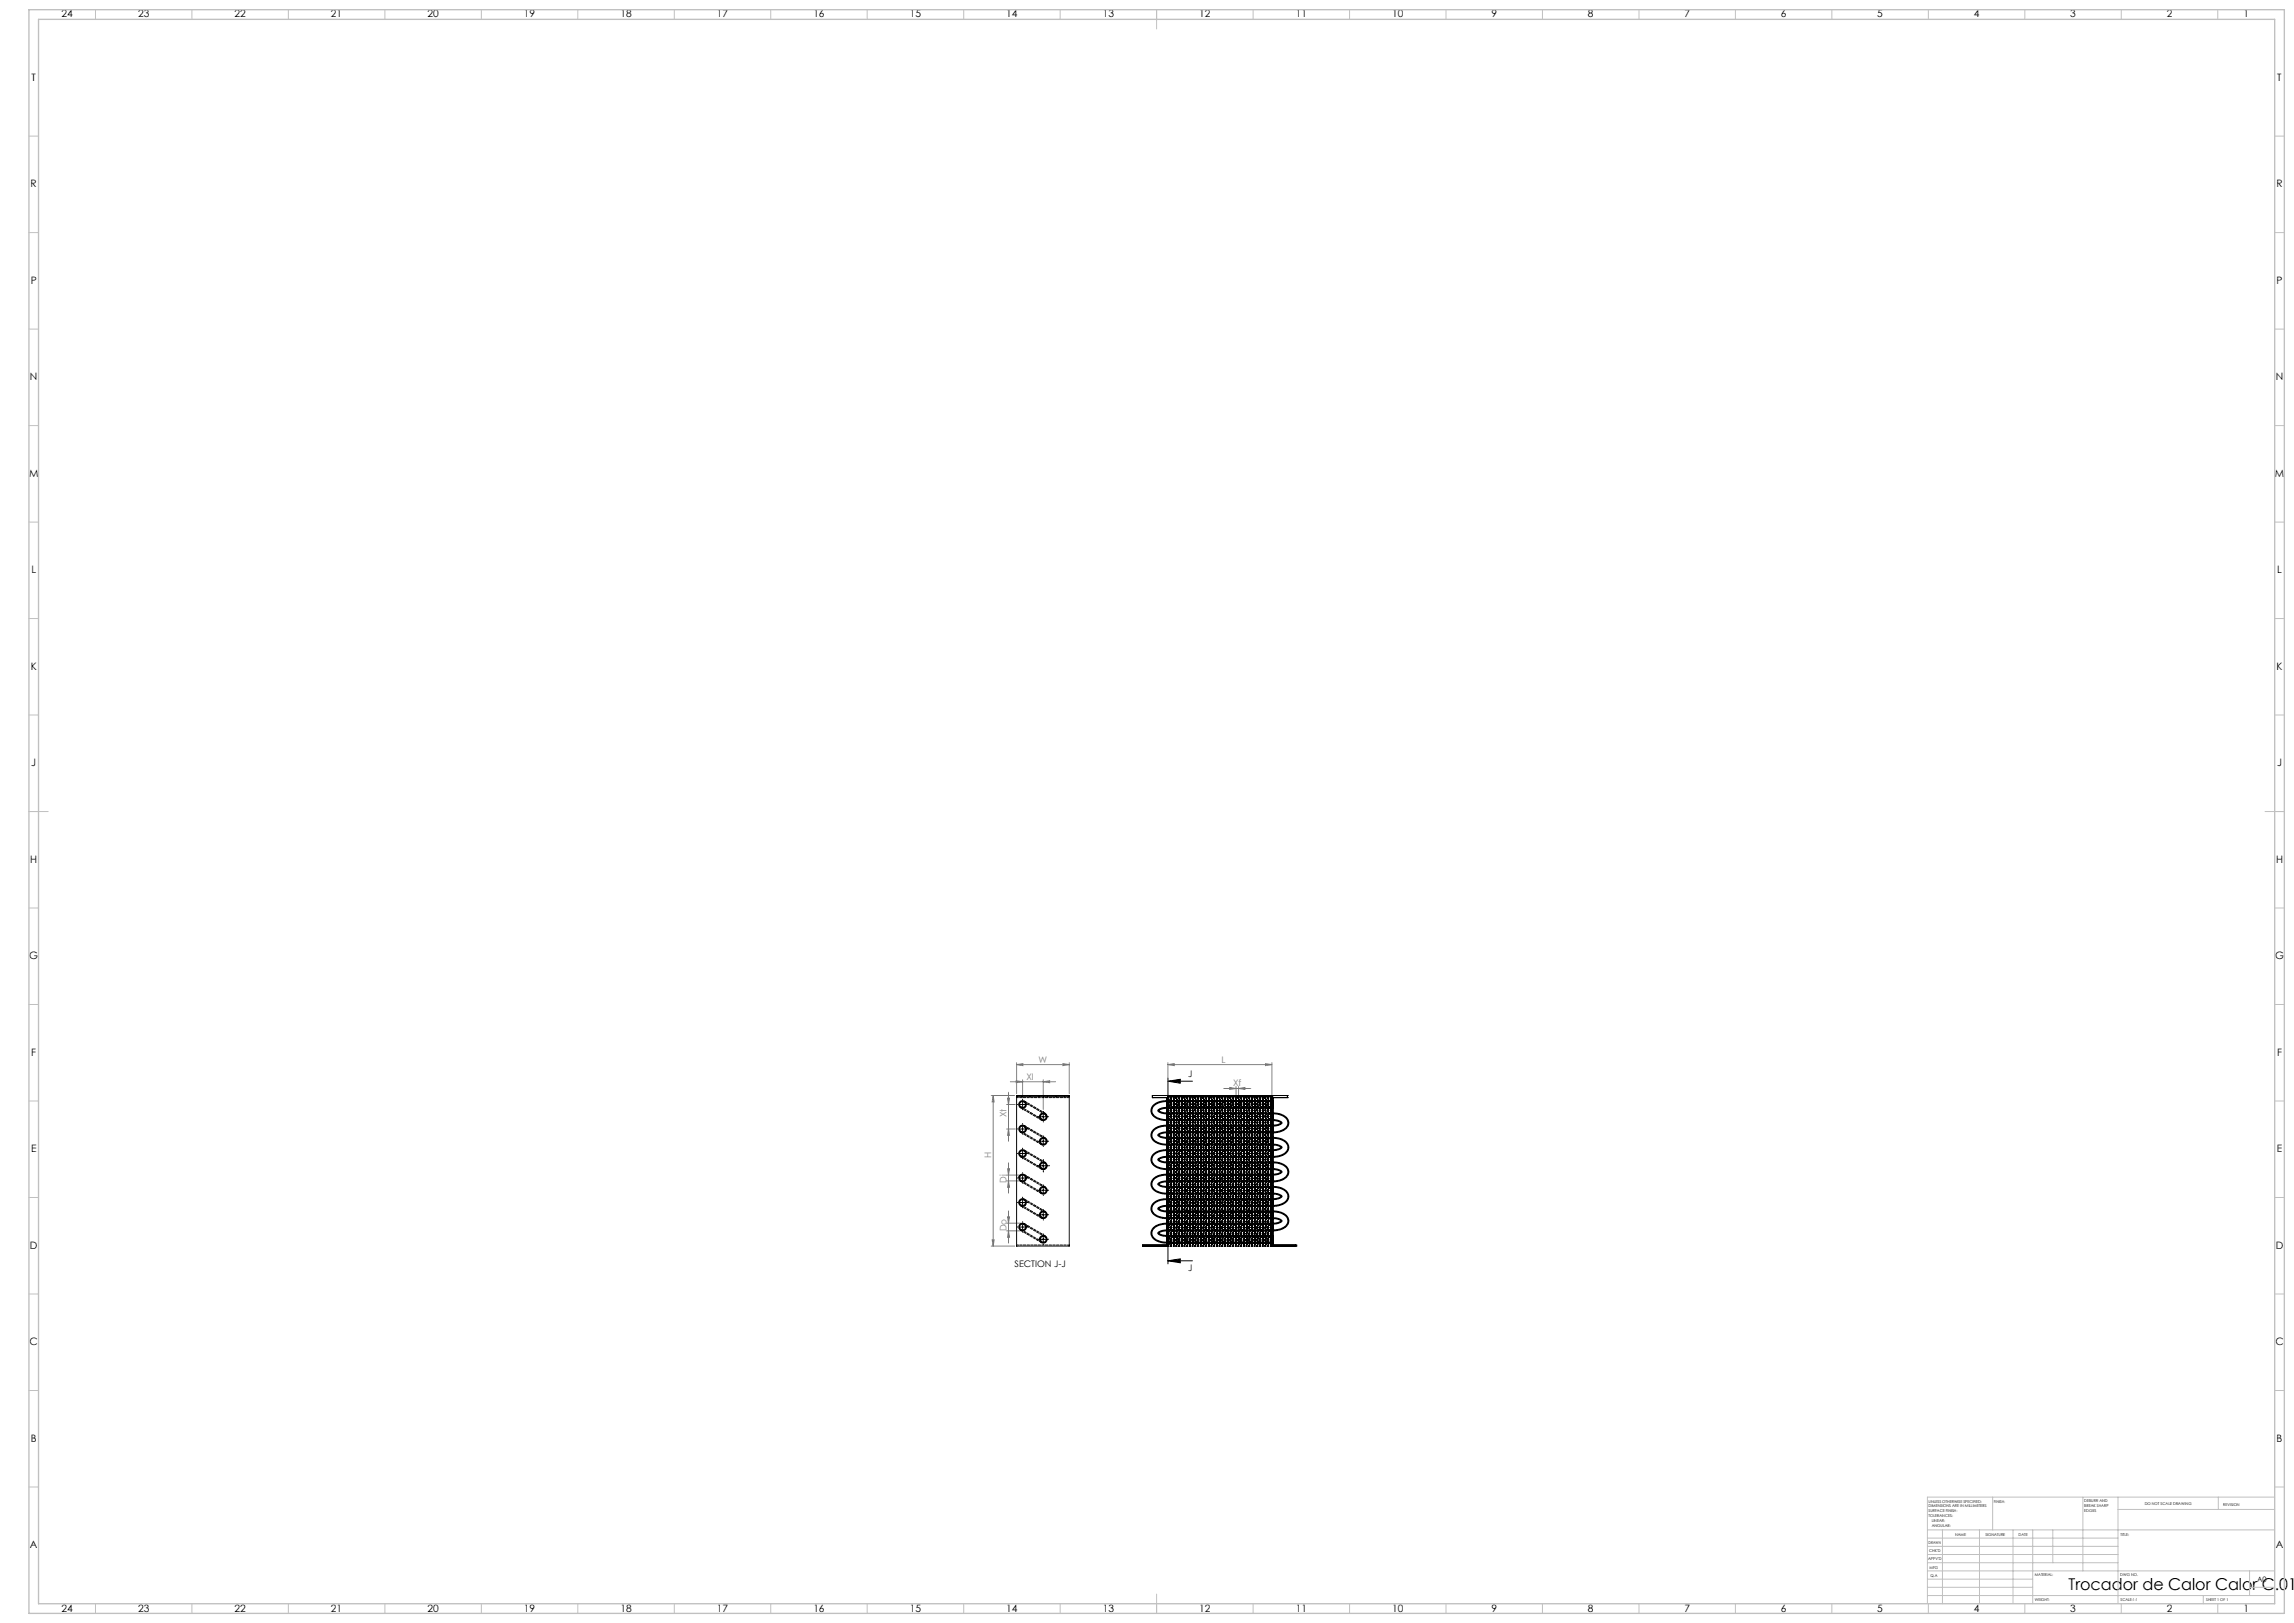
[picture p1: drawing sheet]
<svg xmlns="http://www.w3.org/2000/svg" width="1189mm" height="841mm" viewBox="0 0 1189 841" stroke-linecap="round" stroke-linejoin="round" font-family="sans-serif">
<defs><g id="words">
<text font-size="8.5" x="1072" y="824">Trocador de Calor Calor C.01</text>
<g font-size="5.3">
<text x="32" y="9">24</text>
<text x="72" y="9">23</text>
<text x="122" y="9">22</text>
<text x="172" y="9">21</text>
<text x="222" y="9">20</text>
<text x="272" y="9">19</text>
<text x="322" y="9">18</text>
<text x="372" y="9">17</text>
<text x="422" y="9">16</text>
<text x="472" y="9">15</text>
<text x="522" y="9">14</text>
<text x="572" y="9">13</text>
<text x="622" y="9">12</text>
<text x="672" y="9">11</text>
<text x="722" y="9">10</text>
<text x="773" y="9">9</text>
<text x="823" y="9">8</text>
<text x="873" y="9">7</text>
<text x="923" y="9">6</text>
<text x="973" y="9">5</text>
<text x="1023" y="9">4</text>
<text x="1073" y="9">3</text>
<text x="1123" y="9">2</text>
<text x="1163" y="9">1</text>
<text x="16" y="42">T</text>
<text x="1180" y="42">T</text>
<text x="16" y="97">R</text>
<text x="1180" y="97">R</text>
<text x="16" y="147">P</text>
<text x="1180" y="147">P</text>
<text x="16" y="197">N</text>
<text x="1180" y="197">N</text>
<text x="15" y="247">M</text>
<text x="1179" y="247">M</text>
<text x="16" y="297">L</text>
<text x="1180" y="297">L</text>
<text x="16" y="347">K</text>
<text x="1180" y="347">K</text>
<text x="16" y="397">J</text>
<text x="1180" y="397">J</text>
<text x="16" y="447">H</text>
<text x="1180" y="447">H</text>
<text x="15" y="497">G</text>
<text x="1179" y="497">G</text>
<text x="16" y="547">F</text>
<text x="1180" y="547">F</text>
<text x="16" y="597">E</text>
<text x="1180" y="597">E</text>
<text x="16" y="647">D</text>
<text x="1180" y="647">D</text>
<text x="15" y="697">C</text>
<text x="1179" y="697">C</text>
<text x="16" y="747">B</text>
<text x="1180" y="747">B</text>
<text x="16" y="802">A</text>
<text x="1180" y="802">A</text>
<text x="32" y="835">24</text>
<text x="72" y="835">23</text>
<text x="122" y="835">22</text>
<text x="172" y="835">21</text>
<text x="222" y="835">20</text>
<text x="272" y="835">19</text>
<text x="322" y="835">18</text>
<text x="372" y="835">17</text>
<text x="422" y="835">16</text>
<text x="472" y="835">15</text>
<text x="522" y="835">14</text>
<text x="572" y="835">13</text>
<text x="622" y="835">12</text>
<text x="672" y="835">11</text>
<text x="722" y="835">10</text>
<text x="773" y="835">9</text>
<text x="823" y="835">8</text>
<text x="873" y="835">7</text>
<text x="923" y="835">6</text>
<text x="973" y="835">5</text>
<text x="1023" y="835">4</text>
<text x="1073" y="835">3</text>
<text x="1123" y="835">2</text>
<text x="1163" y="835">1</text>
</g>
<g font-size="4.7" fill="#808080">
<text x="538" y="551">W</text>
<text x="633" y="551">L</text>
<text x="532" y="560">Xl</text>
<text x="639" y="563">Xf</text>
<text x="522" y="579" transform="rotate(-90 522 579)">Xt</text>
<text x="514" y="600" transform="rotate(-90 514 600)">H</text>
<text x="522" y="613" transform="rotate(-90 522 613)">Di</text>
<text x="522" y="638" transform="rotate(-90 522 638)">Do</text>
</g>
<g font-size="4.7">
<text x="616" y="558">J</text>
<text x="526" y="656">SECTION J-J</text>
<text x="616" y="659">J</text>
</g>
<text font-size="3.9" x="1170" y="820">A0</text>
<g font-size="2">
<text x="1000" y="779">UNLESS OTHERWISE SPECIFIED:</text>
<text x="1033" y="779">FINISH:</text>
<text x="1080" y="778">DEBURR AND</text>
<text x="1112" y="780">DO NOT SCALE DRAWING</text>
<text x="1000" y="781">DIMENSIONS ARE IN MILLIMETERS</text>
<text x="1000" y="784">SURFACE FINISH:</text>
<text x="1080" y="781">BREAK SHARP</text>
<text x="1080" y="783">EDGES</text>
<text x="1152" y="780">REVISION</text>
<text x="1000" y="786">TOLERANCES:</text>
<text x="1001" y="789">LINEAR:</text>
<text x="1001" y="791">ANGULAR:</text>
<text x="1013" y="796">NAME</text>
<text x="1029" y="796">SIGNATURE</text>
<text x="1046" y="796">DATE</text>
<text x="1099" y="796">TITLE:</text>
<text x="1000" y="800">DRAWN</text>
<text x="999" y="808">APPV'D</text>
<text x="1000" y="804">CHK'D</text>
<text x="1000" y="813">MFG</text>
<text x="1001" y="817">Q.A</text>
<text x="1055" y="817">MATERIAL:</text>
<text x="1099" y="817">DWG NO.</text>
<text x="1055" y="830">WEIGHT:</text>
<text x="1099" y="830">SCALE:1:1</text>
<text x="1143" y="830">SHEET 1 OF 1</text>
</g>
</g></defs>
<g fill="none" stroke="#000" stroke-width=".52">
<path d="M605 559v12M529 572h2M530 571v3M540 579h2M541 577v3M605 560l7-1v2zM605 560h13M529 585h2M529 598h2M530 584v2M530 596v3M540 591h2"/>
<path d="M541 590v3M529 610h2M530 609v3M540 604h2M540 617h2M541 603v2M541 616v2M529 623h2M529 636h2M530 622v2M530 635v2M540 629h2"/>
<path d="M541 628v3M540 642h2M541 641v2M605 653l7-1v2zM605 642v13M605 653h13"/>
</g>
<g fill="none" stroke="#808080" stroke-width=".52">
<path d="M527 552l3-1v1zM527 551v16M527 552h27M530 560v9M541 560v15M551 551l3 1h-3zM554 551v16M605 552l4-1v1zM605 552h54M605 551v16M656 551l3 1h-3zM659 551v16"/>
<path d="M514 568h12M515 568v3h-1zM515 568v78M522 572h4M522 569h1v3zM523 566v25M524 561h23M527 560l3 1h-3zM541 561l3-1v1zM634 564h14M637 564h4l-4 1zM641 563v4"/>
<path d="M642 564h3v1zM642 563v4M522 585h4M523 585v3h-1zM522 609h7M522 612h7M522 606h1v3zM523 612v3h-1zM523 603v15M522 634h7M522 638h7M522 631h1v3z"/>
<path d="M523 638v3h-1zM523 627v17M514 646h12M514 642h1v4z"/>
</g>
<g fill="none" stroke="#000" stroke-width=".52" stroke-dasharray="15.2 1.3 1.3 1.3">
<path d="M528 572h-1M530 570h.1M530 575h.1M533 572h.1M538 579h.1M541 576h.1M543 579h1M528 585h-1M528 598h-1M530 583v-1M530 588h.1M530 595h.1"/>
<path d="M533 585h.1M533 598h.1M538 591h.1M541 581h.1M541 589h.1M541 594h.1M543 591h1M528 610h-1M530 600h.1M530 608h.1M530 613h.1M533 610h.1"/>
<path d="M538 604h.1M538 617h.1M541 602v-1M541 607h.1M541 614h.1M541 619v1M543 604h1M543 617h1M528 623h-1M528 636h-1M530 621v-1M530 626h.1"/>
<path d="M530 633h.1M530 638v1M533 623h.1M533 636h.1M538 629h.1M541 627h.1M541 632h.1M541 640v-1M543 629h1M538 642h.1M541 645h.1M543 642h1"/>
</g>
<g fill="none" stroke="#c0c0c0" stroke-width=".52">
<path d="M49 5v5M99 5v5M149 5v5M199 5v5M249 5v5M299 5v5M349 5v5M399 5v5M449 5v5M499 5v5M549 5v5M599 5v10"/>
<path d="M649 5v5M699 5v5M749 5v5M799 5v5M849 5v5M899 5v5M949 5v5M999 5v5M1049 5v5M1099 5v5M1149 5v5M15 71h5"/>
<path d="M1179 71h5M15 121h5M1179 121h5M15 171h5M1179 171h5M15 221h5M1179 221h5M15 271h5M1179 271h5M15 321h5M1179 321h5M15 371h5"/>
<path d="M1179 371h5M15 421h10M1174 421h10M15 471h5M1179 471h5M15 521h5M1179 521h5M15 571h5M1179 571h5M15 621h5M1179 621h5M15 671h5"/>
<path d="M1179 671h5M15 721h5M1179 721h5M15 771h5M1033 776v17M1080 776v38M1098 776v55M1150 776v6M1179 771h5M1179 776h-180v55M999 793h180M999 797h99"/>
<path d="M1007 793v38M1026 793v38M1043 793v38M1054 793v38M1064 793v17M1098 782h81M999 810h99M999 806h99M999 801h99M999 818h55M999 814h180M1166 814v13"/>
<path d="M49 831v5M99 831v5M149 831v5M199 831v5M249 831v5M299 831v5M349 831v5M399 831v5M449 831v5M499 831v5M549 831v5M599 826v10"/>
<path d="M649 831v5M699 831v5M749 831v5M799 831v5M849 831v5M899 831v5M949 831v5M999 827h180M999 823h55M999 831v5M1049 831v5M1099 831v5"/>
<path d="M1142 827v4M1149 831v5M1166 823h13"/>
</g>
<path d="M15 5h1169v831h-1169zM20 10h1159v821h-1159z" fill="none" stroke="#c0c0c0" stroke-width=".7"/>
<path d="M605 560l7-1v2zM605 653l7-1v2z" fill="#000"/>
<g fill="#808080">
<path d="M551 551l3 1h-3zM527 552l3-1v1zM541 561l3-1v1zM527 560l3 1h-3z"/>
<path d="M605 552l4-1v1zM656 551l3 1h-3zM637 564h4l-4 1zM642 564h3v1z"/>
<path d="M515 568v3h-1zM514 642h1v4zM522 569h1v3zM523 585v3h-1zM522 631h1v3zM523 638v3h-1zM522 606h1v3zM523 612v3h-1z"/>
</g>
<g fill="none" stroke="#000" stroke-width=".52">
<path d="M527 568h27v78h-27zM527 568h27M529 573l-1 1M530 568h-1M531 571h.1M534 568h.1M539 568h-1M540 580h.1M542 578h.1M543 568h.1M548 568h-1M552 568h.1"/>
<path d="M597 569h8M597 568v1M597 568h70M597 569h.1M597 568h.1M605 570v4zM605 571v3zM605 577v4zM605 577v3zM605 569v76M605 569h.1M605 568v78"/>
<path d="M605 568h54M605 568h.1M605 572l1 2M605 575l1 2M605 579l1 1M605 569l1 2M605 579h.1M605 572h.1M605 575h.1M606 568h.1M606 568l-1 1M606 577h.1"/>
<path d="M606 571h.1M606 577l-1 2M606 571l-1 1M606 574h.1M606 574l-1 1M607 572v2M607 579v1M607 575v2M607 569v2M607 569h.1M607 579h.1M607 572h.1"/>
<path d="M607 575h.1M607 568h.1M607 568v1M607 571h.1M607 577h.1M607 577v2M607 571v1M607 574h.1M607 574v1M608 572l1 2M608 575l1 2M608 579l1 1"/>
<path d="M608 569l1 2M608 579h.1M608 572h.1M608 575h.1M608 569h.1M608 568h.1M609 568l-1 1M609 568h.1M609 577h.1M609 571h.1M609 571l-1 1M609 577l-1 2"/>
<path d="M609 574h.1M609 574l-1 1M610 572v2M610 579v1M610 569v2M610 575v2M610 579h.1M610 572h.1M610 575h.1M610 569h.1M610 568v1M610 568h.1"/>
<path d="M610 577h.1M610 571h.1M610 577v2M610 571v1M610 574h.1M610 574v1M611 572l1 2M611 575l1 2M611 579l1 1M611 569l1 2M611 579h.1M611 572h.1"/>
<path d="M611 575h.1M611 569h.1M611 568v1M611 568h.1M612 571h.1M612 577h.1M612 577l-1 2M612 571l-1 1M612 574h-1zM612 574l-1 1M612 574h.1M612 572l1 2"/>
<path d="M612 579l1 1M612 569l1 2M612 575l1 2M612 569h.1M612 579h.1M612 572h.1M612 575h.1M613 568h.1M613 568l-1 1M613 577h.1M613 571h.1M613 577l-1 2"/>
<path d="M613 571l-1 1M613 574h.1M613 574l-1 1M614 572v2M614 575v2M614 579v1M614 569v2M614 579h.1M614 572h.1M614 575h.1M614 569h.1M614 568v1"/>
<path d="M614 568h.1M614 577h.1M614 571h.1M614 571v1M614 577v2M614 574h.1M614 574v1M615 572l1 2M615 575l1 2M615 569l1 2M615 579l1 1M615 569h.1"/>
<path d="M615 579h.1M615 572h.1M615 575h.1M615 568h.1M615 568v1M616 577h.1M616 571h.1M616 571l-1 1M616 577l-1 2M616 574h.1M616 574l-1 1M617 572v2"/>
<path d="M617 575v2M617 569v2M617 579v1M617 579h.1M617 572h.1M617 575h.1M617 569h.1M617 568v1M617 568h.1M617 577h.1M617 571h.1M617 577v2"/>
<path d="M617 574h.1M617 571v1M617 574v1M618 572l1 2M618 575l1 2M618 579l1 1M618 569l1 2M618 579h.1M618 572h.1M618 575h.1M618 569h.1M618 568v1"/>
<path d="M618 568h.1M619 571h.1M619 577h.1M619 571l-1 1M619 577l-1 2M619 574h.1M619 574h-1zM619 574l-1 1M619 572l1 2M619 579l1 1M619 575l1 2M619 569l1 2"/>
<path d="M619 579h.1M619 572h.1M619 575h.1M619 569h.1M620 568l-1 1M620 568h.1M620 577h.1M620 571h.1M620 577l-1 2M620 571l-1 1M620 574h.1M620 574l-1 1"/>
<path d="M621 572v2M621 575v2M621 579v1M621 569v2M621 579h.1M621 572h.1M621 575h.1M621 569h.1M621 568v1M621 568h.1M621 577h.1M621 571h.1"/>
<path d="M621 577v2M621 571v1M621 574h.1M621 574v1M622 572l1 2M622 579l1 1M622 575l1 2M622 569l1 2M622 579h.1M622 572h.1M622 569h.1M622 575h.1"/>
<path d="M622 568v1M622 568h.1M623 571h.1M623 577h.1M623 577l-1 2M623 571l-1 1M623 574h.1M623 574l-1 1M624 572v2M624 575v2M624 579v1M624 569v2"/>
<path d="M624 579h.1M624 572h.1M624 575h.1M624 569h.1M624 568v1M624 568h.1M624 577h.1M624 571h.1M624 571v1M624 577v2M624 574h.1M624 574v1"/>
<path d="M625 579l1 1M625 572l1 2M625 575l1 2M625 569l1 2M625 579h.1M625 572h.1M625 575h.1M625 569h.1M625 568v1M625 568h.1M626 571h.1M626 577h.1"/>
<path d="M626 571l-1 1M626 577l-1 2M626 574h-1zM626 574l-1 1M626 574h.1M626 572l1 2M626 575l1 2M626 569h.1M626 579l1 1M626 569l1 2M626 579h.1M626 572h.1"/>
<path d="M626 575h.1M627 568l-1 1M627 568h.1M627 577h.1M627 571h.1M627 577l-1 2M627 571l-1 1M627 574h.1M627 574l-1 1M628 579v1M628 572v2M628 575v2"/>
<path d="M628 569v2M628 579h.1M628 572h.1M628 575h.1M628 569h.1M628 568v1M628 568h.1M628 577h.1M628 571h.1M628 571v1M628 577v2M628 574h.1"/>
<path d="M628 574v1M629 572l1 2M629 579l1 1M629 575l1 2M629 569l1 2M629 579h.1M629 572h.1M629 575h.1M629 569h.1M629 568h.1M629 568v1M630 571h.1"/>
<path d="M630 577h.1M630 571l-1 1M630 577l-1 2M630 574h-1zM630 574h.1M630 574l-1 1M631 572v2M631 579v1M631 575v2M631 569v2M631 579h.1M631 572h.1"/>
<path d="M631 575h.1M631 569h.1M631 568v1M631 568h.1M631 577h.1M631 571h.1M631 577v2M631 571v1M631 574h.1M631 574v1M632 572v2M632 579v1"/>
<path d="M632 572l1 2M632 569l1 2M632 575l1 2M632 572h.1M632 579h.1M632 569h.1M632 575h.1M632 579l1 1M632 568v1M632 568h.1M632 577h.1M632 571h.1"/>
<path d="M632 571v1M632 577v2M632 574h.1M632 574v1M633 571h.1M633 577h.1M633 577l-1 2M633 571l-1 1M633 574h-1zM633 574l-1 1M633 574h.1M633 572l1 2"/>
<path d="M633 579l1 1M633 575l1 2M633 569l1 2M633 579h.1M633 572h.1M633 575h.1M633 569h.1M634 568l-1 1M634 568h.1M634 571h.1M634 577h.1M634 571l-1 1"/>
<path d="M634 577l-1 2M634 574h.1M634 574l-1 1M635 572v2M635 569v2M635 575v2M635 579v1M635 579h.1M635 572h.1M635 575h.1M635 569h.1M635 568v1"/>
<path d="M635 568h.1M635 577h.1M635 571h.1M635 571v1M635 577v2M635 574h.1M635 574v1M636 579l1 1M636 572l1 2M636 575l1 2M636 569l1 2M636 572h.1"/>
<path d="M636 579h.1M636 569h.1M636 575h.1M636 568v1M636 568h.1M637 571h.1M637 577h.1M637 571l-1 1M637 577l-1 2M637 574h-1zM637 574l-1 1M637 574h.1"/>
<path d="M638 572v2M638 579v1M638 575v2M638 569v2M638 579h.1M638 572h.1M638 575h.1M638 569h.1M638 568h.1M638 568v1M638 577h.1M638 571h.1"/>
<path d="M638 571v1M638 577v2M638 574h.1M638 574v1M639 572l1 2M639 575l1 2M639 579l1 1M639 569l1 2M639 579h.1M639 572h.1M639 575h.1M639 569h.1"/>
<path d="M639 568v1M639 568h.1M640 577h.1M640 571h.1M640 571l-1 1M640 577l-1 2M640 574h-1zM640 574h.1M640 574l-1 1M640 579l1 1M640 572l1 2M640 575l1 2"/>
<path d="M640 569l1 2M640 572h.1M640 579h.1M640 569h.1M640 575h.1M641 568l-1 1M641 568h.1M641 571h.1M641 577h.1M641 571l-1 1M641 577l-1 2M641 574h.1"/>
<path d="M641 574l-1 1M642 579v1M642 572v2M642 575v2M642 569v2M642 579h.1M642 572h.1M642 575h.1M642 569h.1M642 568v1M642 568h.1M642 577h.1"/>
<path d="M642 571h.1M642 571v1M642 577v2M642 574h.1M642 574v1M643 572l1 2M643 579l1 1M643 575l1 2M643 569l1 2M643 572h.1M643 579h.1M643 569h.1"/>
<path d="M643 575h.1M643 568v1M643 568h.1M644 571h.1M644 577h.1M644 571l-1 1M644 577l-1 2M644 574h-1zM644 574h.1M644 574l-1 1M644 572l1 2M644 579l1 1"/>
<path d="M644 569l1 2M644 575l1 2M644 572h.1M644 579h.1M644 569h.1M644 575h.1M645 579v1M645 572v2M645 579h.1M645 572h.1M645 575h.1M645 569h.1"/>
<path d="M645 568l-1 1M645 568v1M645 568h.1M645 577h.1M645 571h.1M645 577l-1 2M645 571l-1 1M645 574h.1M645 571v1M645 577v2M645 574l-1 1M646 572l1 2"/>
<path d="M646 579l1 1M646 575l1 2M646 569l1 2M646 579h.1M646 572h.1M646 575h.1M646 569h.1M646 568v1M646 568h.1M647 577h.1M647 571h.1M647 571l-1 1"/>
<path d="M647 577l-1 2M647 574h-1zM647 574h.1M647 574l-1 1M647 579l1 1M647 572l1 2M647 575l1 2M647 569l1 2M647 572h.1M647 579h.1M647 569h.1M647 575h.1"/>
<path d="M648 568l-1 1M648 568h.1M648 571h.1M648 577h.1M648 571l-1 1M648 577l-1 2M648 574h.1M648 574l-1 1M649 572v2M649 579v1M649 575v2M649 569v2"/>
<path d="M649 572h.1M649 579h.1M649 569h.1M649 575h.1M649 568v1M649 568h.1M649 577h.1M649 571h.1M649 571v1M649 577v2M649 574h.1M649 574v1"/>
<path d="M650 572l1 2M650 579l1 1M650 575l1 2M650 569l1 2M650 572h.1M650 579h.1M650 569h.1M650 575h.1M650 568v1M650 568h.1M651 577h.1M651 571h.1"/>
<path d="M651 571l-1 1M651 577l-1 2M651 574h-1zM651 574h.1M651 574l-1 1M651 579l1 1M651 572l1 2M651 575l1 2M651 569l1 2M651 572h.1M651 579h.1M651 569h.1"/>
<path d="M651 575h.1M652 579v1M652 572v2M652 575v2M652 569v2M652 579h.1M652 572h.1M652 575h.1M652 569h.1M652 568l-1 1M652 568v1M652 568h.1"/>
<path d="M652 571h.1M652 577h.1M652 571l-1 1M652 577l-1 2M652 574h.1M652 574l-1 1M652 571v1M652 577v2M652 574v1M653 579v1M653 572v2M653 569v2"/>
<path d="M653 575v2M653 572h.1M653 579h.1M653 569h.1M653 575h.1M653 579l1 1M653 572l1 2M653 575l1 2M653 569l1 2M653 568v1M653 568h.1M653 577h.1"/>
<path d="M653 571h.1M653 577v2M653 571v1M654 577h.1M653 574h.1M653 574v1M654 571h.1M654 571l-1 1M654 577l-1 2M654 574h-1zM654 574l-1 1M654 574h.1"/>
<path d="M654 579l1 1M654 572l1 2M654 569l1 2M654 575l1 2M654 572h.1M654 579h.1M654 569h.1M654 575h.1M655 568l-1 1M655 568h.1M655 571h.1M655 577h.1"/>
<path d="M655 577l-1 2M655 571l-1 1M655 574h.1M655 574l-1 1M656 572v2M656 579v1M656 569v2M656 575v2M656 572h.1M656 579h.1M656 569h.1M656 575h.1"/>
<path d="M656 568v1M656 568h.1M656 577h.1M656 571h.1M656 571v1M656 577v2M656 574h.1M656 574v1M657 572l1 2M657 579l1 1M657 575l1 2M657 569l1 2"/>
<path d="M657 572h.1M657 579h.1M657 569h.1M657 575h.1M657 568v1M657 568h.1M658 577h.1M658 571h.1M658 577l-1 2M658 571l-1 1M658 574h-1zM658 574h.1"/>
<path d="M658 574l-1 1M658 572l1 2M658 579l1 1M658 569l1 2M658 575l1 2M658 572h.1M658 579h.1M658 569h.1M658 575h.1M659 579v1M659 572v2M659 575v2"/>
<path d="M659 569v2M659 579h.1M659 572h.1M659 575h.1M659 569h.1M659 568l-1 1M659 568h.1M659 568v1M659 571h.1M659 577h.1M659 571l-1 1M659 577l-1 2"/>
<path d="M659 574h.1M659 574l-1 1M659 577v2M659 571v1M659 574v1M659 570v4zM659 577v4zM659 568v78M660 574h-55l-5 2 4 1h56h4l3 2 1 3-1 2-1 2-4 1h-57l-5 1 4 1h56l4 1 3 1 1 3-1 2-1 2-4 2h-57l-5 1 4 1h56h3l3 2 2 2v3l-2 2-4 1h-57l-5 1 4 2h56l4 1 3 2 1 3-2 2-4 2h-57l-5 1 4 1 57 1 5 1 1 1 1 2v2l-2 2-4 2h-57l-5 1 3 1h57M660 570h-57l-5 2-1 1v2v2l2 2 5 2h56l4 1-3 1h-58l-5 2-1 1v2v2l2 2 5 1h56l4 1-3 2h-58l-5 2-1 1v2v2l2 1 5 2h56l4 1-3 1h-56l-6 2-2 2v3l2 2 3 2h58l4 1-3 1h-58l-4 1-2 2v1v4l4 2h3h56l4 2-3 1h-58l-4 1-2 2v3l2 3 5 1h56M660 574h-56h-2l-2 1 1 1 3 1h57l3 1 3 2 1 2-1 2-2 1-3 1-58 1h-2l-2 1 1 1 3 1h56h4l2 2 1 2v2l-2 2-3 1h-58l-2 1-2 1 1 1 3 1h56h3l3 1 1 2v3l-2 2-3 1h-58h-2l-2 2 1 1h3h56l5 1 2 3v2l-2 2-3 1-58 1h-2l-2 1 1 1 3 1h57l4 1 2 2 1 1-1 2-1 2-5 1h-57l-2 1-2 1 1 1h2l57 1M660 571h-56l-5 1-2 3v2l2 1 4 2h57l2 1 2 1-1 1-3 1h-56l-5 1-2 3v2l2 1 4 2h57l4 1 1 1h-1l-4 1h-56l-5 2-2 2v2l2 2 4 2h57h3l2 1-2 1-3 1h-56l-4 1-3 2v3l3 2 3 1h57l3 1 2 1-2 1-3 1h-57l-4 1-2 3 1 2 3 2 3 1h56h3l2 2-2 1h-3h-57l-3 1-3 2v3l2 2 2 1 3 1h56"/>
<path d="M660 570v4zM660 571v3zM660 577v4zM660 577v3zM660 569v76M660 569h7M660 569h.1M667 568v1M667 568h.1M667 569h.1M529 586v1M530 599l-1 1"/>
<path d="M532 584h-1M532 597h-1M541 593h-1M543 591h-1M605 583v4zM605 584v3zM605 596v4zM605 596v3zM605 589v4zM605 590v3zM605 598l1 1M605 595l1 1"/>
<path d="M605 585l1 2M605 582l1 1M605 591l1 2M605 588l1 2M605 598h.1M605 591h.1M605 585h.1M605 595h.1M605 588h.1M605 582h.1M606 590h.1M606 596h.1"/>
<path d="M606 583h.1M606 599v1zM606 593l-1 2M606 590l-1 1M606 599l-1 2M606 587l-1 1M606 596l-1 2M606 583l-1 2M606 587h.1M606 580v1zM606 593h.1M606 580l-1 2"/>
<path d="M606 599h.1M606 580h.1M607 588v2M607 598v1M607 591v2M607 585v2M607 595v1M607 582v1M607 598h.1M607 591h.1M607 585h.1M607 595h.1"/>
<path d="M607 588h.1M607 582h.1M607 596h.1M607 583h.1M607 590h.1M607 583v2M607 593h.1M607 599v1zM607 596v2M607 590v1M607 580v1zM607 587h.1"/>
<path d="M607 593v2M607 599v2M607 587v1M607 580v2M607 580h.1M607 599h.1M608 595l1 1M608 585l1 2M608 598l1 1M608 582l1 1M608 591l1 2M608 588l1 2"/>
<path d="M608 598h.1M608 591h.1M608 585h.1M608 595h.1M608 588h.1M608 582h.1M609 590h.1M609 596h.1M609 583h.1M609 596l-1 2M609 599v1zM609 593l-1 2"/>
<path d="M609 590l-1 1M609 599l-1 2M609 587l-1 1M609 583l-1 2M609 593h.1M609 587h.1M609 580v1zM609 580l-1 2M609 599h.1M609 580h.1M610 588v2M610 585v2"/>
<path d="M610 582v1M610 598v1M610 591v2M610 595v1M610 598h.1M610 591h.1M610 585h.1M610 595h.1M610 588h.1M610 582h.1M610 590h.1M610 583h.1"/>
<path d="M610 596h.1M610 583v2M610 596v2M610 590v1M610 599v1zM610 593h.1M610 587h.1M610 580v1zM610 593v2M610 587v1M610 599v2M610 580v2"/>
<path d="M610 599h.1M610 580h.1M611 595l1 1M611 585l1 2M611 598l1 1M611 591l1 2M611 588l1 2M611 582l1 1M611 598h.1M611 591h.1M611 585h.1M611 595h.1"/>
<path d="M611 588h.1M611 582h.1M612 596h.1M612 590h.1M612 583h.1M612 583l-1 2M612 599l-1 1zM612 593l-1 2M612 590l-1 1M612 599l-1 2M612 596l-1 2M612 599v1z"/>
<path d="M612 593h-1zM612 587h-1zM612 580l-1 1zM612 587l-1 1M612 580l-1 2M612 599h.1M612 587h.1M612 580h.1M612 593h.1M612 588l1 2M612 595l1 1M612 585l1 2"/>
<path d="M612 582l1 1M612 598l1 1M612 591l1 2M612 598h.1M612 591h.1M612 585h.1M612 595h.1M612 588h.1M612 582h.1M613 590h.1M613 596h.1M613 583h.1"/>
<path d="M613 583l-1 2M613 599v1zM613 596l-1 2M613 590l-1 1M613 593h.1M613 587h.1M613 580v1zM613 593l-1 2M613 587l-1 1M613 599l-1 2M613 580l-1 2M613 599h.1"/>
<path d="M613 580h.1M614 595v1M614 585v2M614 598v1M614 591v2M614 588v2M614 582v1M614 598h.1M614 591h.1M614 585h.1M614 595h.1M614 588h.1"/>
<path d="M614 582h.1M614 583h.1M614 590h.1M614 596h.1M614 583v2M614 593v2M614 590v1M614 599v2M614 587v1M614 596v2M614 599v1zM614 587h.1"/>
<path d="M614 593h.1M614 580v1zM614 580v2M614 599h.1M614 580h.1M615 595l1 1M615 585l1 2M615 582l1 1M615 588l1 2M615 598l1 1M615 591l1 2M615 598h.1"/>
<path d="M615 591h.1M615 585h.1M615 595h.1M615 588h.1M615 582h.1M616 596h.1M616 583h.1M616 590h.1M616 583l-1 2M616 599v1zM616 587l-1 1M616 590l-1 1"/>
<path d="M616 596l-1 2M616 593h.1M616 587h.1M616 580v1zM616 599l-1 2M616 593l-1 2M616 580l-1 2M616 599h.1M616 580h.1M617 595v1M617 585v2M617 598v1"/>
<path d="M617 591v2M617 588v2M617 582v1M617 598h.1M617 591h.1M617 585h.1M617 595h.1M617 588h.1M617 582h.1M617 590h.1M617 583h.1M617 596h.1"/>
<path d="M617 583v2M617 593v2M617 596v2M617 590v1M617 599v1zM617 593h.1M617 587h.1M617 580v1zM617 587v1M617 599v2M617 580v2M617 599h.1"/>
<path d="M617 580h.1M618 595l1 1M618 585l1 2M618 582l1 1M618 588l1 2M618 598l1 1M618 591l1 2M618 598h.1M618 591h.1M618 585h.1M618 595h.1M618 588h.1"/>
<path d="M618 582h.1M619 583h.1M619 590h.1M619 596h.1M619 583l-1 2M619 596l-1 2M619 590l-1 1M619 599l-1 1zM619 593h-1zM619 587h-1zM619 580l-1 1zM619 599l-1 2"/>
<path d="M619 593l-1 2M619 587l-1 1M619 580l-1 2M619 599h.1M619 593h.1M619 580h.1M619 587h.1M619 588l1 2M619 595l1 1M619 585l1 2M619 598l1 1M619 591l1 2"/>
<path d="M619 582l1 1M619 598h.1M619 591h.1M619 585h.1M619 595h.1M619 588h.1M619 582h.1M620 590h.1M620 596h.1M620 583h.1M620 583l-1 2M620 599v1z"/>
<path d="M620 593l-1 2M620 596l-1 2M620 590l-1 1M620 593h.1M620 587h.1M620 580v1zM620 587l-1 1M620 599l-1 2M620 580l-1 2M620 599h.1M620 580h.1M621 595v1"/>
<path d="M621 585v2M621 582v1M621 588v2M621 598v1M621 591v2M621 598h.1M621 591h.1M621 585h.1M621 595h.1M621 582h.1M621 588h.1M621 583h.1"/>
<path d="M621 590h.1M621 596h.1M621 583v2M621 587v1M621 596v2M621 590v1M621 599v1zM621 593h.1M621 580v1zM621 587h.1M621 593v2M621 599v2"/>
<path d="M621 580v2M621 599h.1M621 580h.1M622 588l1 2M622 595l1 1M622 585l1 2M622 591l1 2M622 598l1 1M622 582l1 1M622 598h.1M622 591h.1M622 585h.1"/>
<path d="M622 588h.1M622 595h.1M622 582h.1M623 583h.1M623 590h.1M623 596h.1M623 583l-1 2M623 590l-1 1M623 596l-1 2M623 593h.1M623 587h.1M623 599v1z"/>
<path d="M623 580v1zM623 593l-1 2M623 599l-1 2M623 587l-1 1M623 580l-1 2M623 599h.1M623 580h.1M624 595v1M624 585v2M624 598v1M624 591v2M624 588v2"/>
<path d="M624 582v1M624 591h.1M624 598h.1M624 585h.1M624 595h.1M624 588h.1M624 582h.1M624 583h.1M624 596h.1M624 590h.1M624 583v2M624 593v2"/>
<path d="M624 590v1M624 599v2M624 587v1M624 596v2M624 593h.1M624 587h.1M624 599v1zM624 580v1zM624 580v2M624 580h.1M624 599h.1M625 585l1 2"/>
<path d="M625 588l1 2M625 595l1 1M625 582l1 1M625 598l1 1M625 591l1 2M625 598h.1M625 591h.1M625 585h.1M625 595h.1M625 588h.1M625 582h.1M626 583h.1"/>
<path d="M626 590h.1M626 596h.1M626 583l-1 2M626 596l-1 2M626 590l-1 1M626 599l-1 1zM626 593h-1zM626 587h-1zM626 580l-1 1zM626 593l-1 2M626 599l-1 2M626 587l-1 1"/>
<path d="M626 580l-1 2M626 599h.1M626 593h.1M626 587h.1M626 580h.1M626 595l1 1M626 585l1 2M626 598l1 1M626 591l1 2M626 588l1 2M626 582l1 1M626 598h.1"/>
<path d="M626 591h.1M626 585h.1M626 595h.1M626 588h.1M626 582h.1M627 583h.1M627 596h.1M627 590h.1M627 583l-1 2M627 593l-1 2M627 590l-1 1M627 599l-1 2"/>
<path d="M627 587l-1 1M627 596l-1 2M627 599v1zM627 593h.1M627 587h.1M627 580v1zM627 580l-1 2M627 599h.1M627 580h.1M628 588v2M628 595v1M628 582v1"/>
<path d="M628 598v1M628 591v2M628 585v2M628 598h.1M628 591h.1M628 585h.1M628 595h.1M628 588h.1M628 582h.1M628 596h.1M628 590h.1M628 583h.1"/>
<path d="M628 583v2M628 590v1M628 596v2M628 593h.1M628 580v1zM628 587h.1M628 599v1zM628 593v2M628 587v1M628 599v2M628 580v2M628 599h.1"/>
<path d="M628 580h.1M629 585l1 2M629 598l1 1M629 591l1 2M629 595l1 1M629 588l1 2M629 582l1 1M629 598h.1M629 591h.1M629 585h.1M629 595h.1M629 588h.1"/>
<path d="M629 582h.1M630 590h.1M630 583h.1M630 596h.1M630 583l-1 2M630 596l-1 2M630 593l-1 2M630 590l-1 1M630 599l-1 2M630 599v1zM630 593h.1M630 580v1z"/>
<path d="M630 587h.1M630 587l-1 1M630 580l-1 2M630 599h.1M630 580h.1M631 588v2M631 582v1M631 598v1M631 591v2M631 585v2M631 595v1M631 598h.1"/>
<path d="M631 585h.1M631 591h.1M631 595h.1M631 588h.1M631 582h.1M631 583h.1M631 590h.1M631 596h.1M631 583v2M631 587v1M631 596v2M631 590v1"/>
<path d="M631 599v1zM631 593h.1M631 587h.1M631 580v1zM631 593v2M631 599v2M631 580v2M631 599h.1M631 580h.1M632 591v2M632 598v1M632 585v2"/>
<path d="M632 595l1 1M632 585l1 2M632 588v2M632 582v1M632 591l1 2M632 585h.1M632 591h.1M632 598h.1M632 582h.1M632 588h.1M632 595h.1M632 598l1 1"/>
<path d="M632 588l1 2M632 582l1 1M632 596h.1M632 583h.1M632 590h.1M633 596h.1M632 590v1M632 596v2M632 583v2M633 583h.1M633 590h.1M632 580v1z"/>
<path d="M632 587h.1M632 593h.1M632 599v1zM632 593v2M632 599v2M632 580v2M632 580h.1M632 599h.1M633 596l-1 2M633 583l-1 2M633 590l-1 1M633 599l-1 1z"/>
<path d="M633 587h-1zM633 593h-1zM633 580l-1 1zM633 593l-1 2M633 599l-1 2M633 587l-1 1M633 580l-1 2M633 593h.1M633 587h.1M633 580h.1M633 599h.1M633 585l1 2"/>
<path d="M633 591l1 2M633 598l1 1M633 588l1 2M633 582l1 1M633 595l1 1M633 598h.1M633 591h.1M633 585h.1M633 595h.1M633 588h.1M633 582h.1M634 583h.1"/>
<path d="M634 596h.1M634 590h.1M634 583l-1 2M634 590l-1 1M634 596l-1 2M634 580v1zM634 587l-1 1M634 599v1zM634 593h.1M634 587h.1M634 593l-1 2M634 599l-1 2"/>
<path d="M634 580l-1 2M634 599h.1M634 580h.1M635 595v1M635 585v2M635 598v1M635 591v2M635 588v2M635 582v1M635 598h.1M635 591h.1M635 585h.1"/>
<path d="M635 595h.1M635 588h.1M635 582h.1M635 596h.1M635 590h.1M635 583h.1M635 583v2M635 593v2M635 587h.1M635 596v2M635 590v1M635 599v1z"/>
<path d="M635 593h.1M635 580v1zM635 587v1M635 599v2M635 580v2M635 599h.1M635 580h.1M636 585l1 2M636 598l1 1M636 591l1 2M636 595l1 1M636 582l1 1"/>
<path d="M636 588l1 2M636 585h.1M636 591h.1M636 598h.1M636 582h.1M636 588h.1M636 595h.1M637 596h.1M637 583h.1M637 590h.1M637 583l-1 2M637 590l-1 1"/>
<path d="M637 596l-1 2M637 580v1zM637 587h.1M637 593h.1M637 599v1zM637 580l-1 2M637 587l-1 1M637 599l-1 2M637 580h.1M637 599h.1M637 593l-1 2M638 591v2"/>
<path d="M638 585v2M638 598v1M638 595v1M638 582v1M638 588v2M638 598h.1M638 591h.1M638 585h.1M638 595h.1M638 588h.1M638 582h.1M638 583h.1"/>
<path d="M638 590h.1M638 596h.1M638 590v1M638 596v2M638 583v2M638 580v1zM638 593v2M638 587h.1M638 599v1zM638 593h.1M638 587v1M638 599v2"/>
<path d="M638 580v2M638 599h.1M638 580h.1M639 595l1 1M639 585l1 2M639 591l1 2M639 588l1 2M639 598l1 1M639 582l1 1M639 598h.1M639 591h.1M639 585h.1"/>
<path d="M639 595h.1M639 588h.1M639 582h.1M640 596h.1M640 583h.1M640 590h.1M640 583l-1 2M640 596l-1 2M640 590l-1 1M640 593h-1zM640 587h-1zM640 580l-1 1z"/>
<path d="M640 599l-1 1zM640 593l-1 2M640 599l-1 2M640 587l-1 1M640 580l-1 2M640 599h.1M640 593h.1M640 587h.1M640 580h.1M640 585l1 2M640 591l1 2M640 598l1 1"/>
<path d="M640 595l1 1M640 588l1 2M640 582l1 1M640 585h.1M640 591h.1M640 598h.1M640 582h.1M640 588h.1M640 595h.1M641 596h.1M641 583h.1M641 590h.1"/>
<path d="M641 583l-1 2M641 596l-1 2M641 590l-1 1M641 580v1zM641 587h.1M641 593h.1M641 599v1zM641 593l-1 2M641 587l-1 1M641 580h.1M641 599h.1M641 599l-1 2"/>
<path d="M641 580l-1 2M642 585v2M642 598v1M642 591v2M642 595v1M642 582v1M642 588v2M642 598h.1M642 591h.1M642 585h.1M642 595h.1M642 588h.1"/>
<path d="M642 582h.1M642 583h.1M642 596h.1M642 590h.1M642 583v2M642 596v2M642 590v1M642 580v1zM642 599v2M642 599v1zM642 593h.1M642 587h.1"/>
<path d="M642 593v2M642 587v1M642 580v2M642 599h.1M642 580h.1M643 591l1 2M643 598l1 1M643 585l1 2M643 582l1 1M643 595l1 1M643 588l1 2M643 585h.1"/>
<path d="M643 591h.1M643 598h.1M643 582h.1M643 588h.1M643 595h.1M644 596h.1M644 583h.1M644 590h.1M644 590l-1 1M644 596l-1 2M644 583l-1 2M644 580v1z"/>
<path d="M644 587h.1M644 593h.1M644 599v1zM644 593l-1 2M644 587l-1 1M644 580h.1M644 599h.1M644 599l-1 2M644 580l-1 2M644 591l1 2M644 598l1 1M644 585l1 2"/>
<path d="M644 595l1 1M644 588l1 2M644 582l1 1M644 585h.1M644 591h.1M644 598h.1M644 582h.1M644 595h.1M644 588h.1M645 598v1M645 591v2M645 585v2"/>
<path d="M645 588v2M645 582v1M645 598h.1M645 591h.1M645 585h.1M645 595h.1M645 582h.1M645 588h.1M645 590h.1M645 596h.1M645 583h.1M645 583l-1 2"/>
<path d="M645 590l-1 1M645 596l-1 2M645 580v1zM645 587h.1M645 593h.1M645 599v1zM645 593l-1 2M645 599l-1 2M645 580l-1 2M645 580h.1M645 599h.1M645 596v2"/>
<path d="M645 590v1M645 583v2M645 587l-1 1M645 593v2M645 599v2M645 580v2M646 585l1 2M646 591l1 2M646 598l1 1M646 588l1 2M646 582l1 1M646 595l1 1"/>
<path d="M646 598h.1M646 591h.1M646 585h.1M646 595h.1M646 588h.1M646 582h.1M647 596h.1M647 583h.1M647 590h.1M647 583l-1 2M647 590l-1 1M647 596l-1 2"/>
<path d="M647 587h-1zM647 580l-1 1zM647 587l-1 1M647 599l-1 1zM647 593h-1zM647 593l-1 2M647 599l-1 2M647 580l-1 2M647 593h.1M647 587h.1M647 580h.1M647 599h.1"/>
<path d="M647 591l1 2M647 598l1 1M647 585l1 2M647 595l1 1M647 588l1 2M647 582l1 1M647 585h.1M647 591h.1M647 598h.1M647 582h.1M647 588h.1M647 595h.1"/>
<path d="M648 596h.1M648 583h.1M648 590h.1M648 590l-1 1M648 583l-1 2M648 596l-1 2M648 580v1zM648 587h.1M648 593h.1M648 599v1zM648 593l-1 2M648 599l-1 2"/>
<path d="M648 580l-1 2M648 580h.1M648 599h.1M648 587l-1 1M649 585v2M649 591v2M649 598v1M649 595v1M649 588v2M649 582v1M649 585h.1M649 591h.1"/>
<path d="M649 598h.1M649 582h.1M649 588h.1M649 595h.1M649 590h.1M649 596h.1M649 583h.1M649 583v2M649 596v2M649 590v1M649 580v1zM649 587h.1"/>
<path d="M649 599v1zM649 593h.1M649 587v1M649 580v2M649 580h.1M649 599h.1M649 593v2M649 599v2M650 585l1 2M650 591l1 2M650 598l1 1M650 595l1 1"/>
<path d="M650 588l1 2M650 582l1 1M650 585h.1M650 591h.1M650 598h.1M650 582h.1M650 588h.1M650 595h.1M651 596h.1M651 583h.1M651 590h.1M651 590l-1 1"/>
<path d="M651 596l-1 2M651 583l-1 2M651 580l-1 1zM651 587h-1zM651 593h.1M651 599v1zM651 593l-1 2M651 599l-1 2M651 580l-1 2M651 587h.1M651 580h.1M651 599h.1"/>
<path d="M651 580v1zM651 587l-1 1M651 585l1 2M651 591l1 2M651 598l1 1M651 582l1 1M651 588l1 2M651 595l1 1M651 585h.1M651 591h.1M651 598h.1M651 582h.1"/>
<path d="M651 588h.1M651 595h.1M652 598v1M652 585v2M652 591v2M652 595v1M652 582v1M652 598h.1M652 591h.1M652 585h.1M652 595h.1M652 588h.1"/>
<path d="M652 582h.1M652 596h.1M652 583h.1M652 590h.1M652 583l-1 2M652 596l-1 2M652 590l-1 1M652 580v1zM652 587h.1M652 593h.1M652 599v1zM652 587l-1 1"/>
<path d="M652 580l-1 2M652 580h.1M652 599h.1M652 596v2M652 590v1M652 583v2M652 599l-1 2M652 593l-1 2M652 587v1M652 580v2M653 585v2M653 598v1"/>
<path d="M653 591v2M653 582v1M653 588v2M653 595v1M653 585h.1M653 591h.1M653 598h.1M653 582h.1M653 588h.1M653 595h.1M653 598l1 1M653 591l1 2"/>
<path d="M653 585l1 2M653 595l1 1M653 588l1 2M653 582l1 1M653 596h.1M653 590h.1M653 583h.1M654 596h.1M654 590h.1M654 583h.1M653 583v2M653 596v2"/>
<path d="M653 590v1M653 580v1zM653 587h.1M653 593h.1M653 599v1zM653 580v2M653 587v1M653 593v2M653 599v2M653 580h.1M653 599h.1M654 596l-1 2"/>
<path d="M654 583l-1 2M654 590l-1 1M654 599l-1 1zM654 593h-1zM654 587h-1zM654 580l-1 1zM654 599l-1 2M654 593l-1 2M654 587l-1 1M654 580l-1 2M654 599h.1M654 587h.1"/>
<path d="M654 580h.1M654 593h.1M654 585l1 2M654 598l1 1M654 591l1 2M654 588l1 2M654 582l1 1M654 595l1 1M654 585h.1M654 591h.1M654 598h.1M654 582h.1"/>
<path d="M654 588h.1M654 595h.1M655 596h.1M655 583h.1M655 590h.1M655 583l-1 2M655 590l-1 1M655 596l-1 2M655 580v1zM655 587h.1M655 599v1zM655 593h.1"/>
<path d="M655 580l-1 2M655 599l-1 2M655 580h.1M655 599h.1M655 593l-1 2M655 587l-1 1M656 585v2M656 591v2M656 598v1M656 582v1M656 588v2M656 595v1"/>
<path d="M656 585h.1M656 591h.1M656 598h.1M656 582h.1M656 588h.1M656 595h.1M656 590h.1M656 596h.1M656 583h.1M656 583v2M656 590v1M656 596v2"/>
<path d="M656 580v1zM656 587h.1M656 593h.1M656 599v1zM656 587v1M656 593v2M656 580h.1M656 599h.1M656 599v2M656 580v2M657 591l1 2M657 598l1 1"/>
<path d="M657 585l1 2M657 595l1 1M657 588l1 2M657 582l1 1M657 585h.1M657 591h.1M657 598h.1M657 582h.1M657 588h.1M657 595h.1M658 596h.1M658 583h.1"/>
<path d="M658 590h.1M658 583l-1 2M658 596l-1 2M658 590l-1 1M658 580l-1 1zM658 587h-1zM658 593h.1M658 599v1zM658 580l-1 2M658 599l-1 2M658 580h.1M658 587h.1"/>
<path d="M658 599h.1M658 580v1zM658 593l-1 2M658 587l-1 1M658 585l1 2M658 598l1 1M658 591l1 2M658 582l1 1M658 588l1 2M658 595l1 1M658 585h.1M658 591h.1"/>
<path d="M658 598h.1M658 582h.1M658 588h.1M658 595h.1M659 598v1M659 591v2M659 585v2M659 595v1M659 588v2M659 598h.1M659 591h.1M659 585h.1"/>
<path d="M659 595h.1M659 588h.1M659 582h.1M659 596h.1M659 583h.1M659 590h.1M659 590l-1 1M659 583l-1 2M659 596l-1 2M659 587h.1M659 580v1zM659 593h.1"/>
<path d="M659 599v1zM659 587l-1 1M659 593l-1 2M659 580h.1M659 599h.1M659 583v2M659 590v1M659 596v2M659 599l-1 2M659 593v2M659 587v1M659 580l-1 2"/>
<path d="M659 583v4zM659 589v4zM659 596v4zM660 583v4zM660 584v3zM660 596v4zM660 596v3zM660 589v4zM660 590v3zM529 609l-1 1M531 612h-1M532 610l-1 1"/>
<path d="M539 617h.1M540 602l-1 2M541 615h.1M542 605l-1 1M543 604l-1 1M605 608v4zM605 609v3zM605 602v4zM605 603v3zM605 615v4zM605 615v3zM605 601l1 2"/>
<path d="M605 611l1 1M605 604l1 2M605 617l1 2M605 607l1 2M605 614l1 1M605 611h.1M605 617h.1M605 604h.1M605 614h.1M605 607h.1M605 601h.1M606 615h.1"/>
<path d="M606 608v1zM606 602v1zM606 606h.1M606 619h.1M606 612h.1M606 603h.1M606 603l-1 1M606 615l-1 2M606 609l-1 2M606 619l-1 1M606 606l-1 1M606 612l-1 2"/>
<path d="M606 609h.1M607 611v1M607 617v2M607 607v2M607 601v2M607 614v1M607 604v2M607 617h.1M607 611h.1M607 604h.1M607 614h.1M607 607h.1"/>
<path d="M607 601h.1M607 602v1zM607 615h.1M607 608v1zM607 606h.1M607 612h.1M607 619h.1M607 615v2M607 609v2M607 603v1M607 619v1M607 606v1"/>
<path d="M607 612v2M607 609h.1M607 603h.1M608 601l1 2M608 611l1 1M608 617l1 2M608 604l1 2M608 607l1 2M608 614l1 1M608 617h.1M608 611h.1M608 604h.1"/>
<path d="M608 614h.1M608 607h.1M608 601h.1M609 615h.1M609 608v1zM609 602v1zM609 606h.1M609 612h.1M609 619h.1M609 603l-1 1M609 609l-1 2M609 615l-1 2"/>
<path d="M609 619l-1 1M609 606l-1 1M609 612l-1 2M609 609h.1M609 603h.1M610 611v1M610 617v2M610 607v2M610 614v1M610 604v2M610 601v2M610 617h.1"/>
<path d="M610 611h.1M610 604h.1M610 614h.1M610 607h.1M610 601h.1M610 615h.1M610 608v1zM610 602v1zM610 606h.1M610 612h.1M610 619h.1M610 615v2"/>
<path d="M610 609v2M610 603v1M610 619v1M610 606v1M610 612v2M610 609h.1M610 603h.1M611 617l1 2M611 611l1 1M611 601l1 2M611 604l1 2M611 607l1 2"/>
<path d="M611 614l1 1M611 617h.1M611 611h.1M611 604h.1M611 614h.1M611 607h.1M611 601h.1M611 615h1zM611 608l1 1zM611 602l1 1zM612 606h.1M612 612h.1"/>
<path d="M612 619h.1M612 603l-1 1M612 615l-1 2M612 609l-1 2M612 619l-1 1M612 612l-1 2M612 606l-1 1M612 615h.1M612 609h.1M612 603h.1M612 617l1 2M612 607l1 2"/>
<path d="M612 604l1 2M612 611l1 1M612 614l1 1M612 601l1 2M612 617h.1M612 611h.1M612 604h.1M612 607h.1M612 614h.1M612 601h.1M613 615h.1M613 608v1z"/>
<path d="M613 602v1zM613 606h.1M613 612h.1M613 619h.1M613 615l-1 2M613 609l-1 2M613 603l-1 1M613 619l-1 1M613 606l-1 1M613 612l-1 2M613 603h.1M613 609h.1"/>
<path d="M614 611v1M614 617v2M614 614v1M614 601v2M614 604v2M614 607v2M614 617h.1M614 611h.1M614 604h.1M614 607h.1M614 601h.1M614 614h.1"/>
<path d="M614 608v1zM614 615h.1M614 602v1zM614 606h.1M614 612h.1M614 619h.1M614 603v1M614 615v2M614 609v2M614 619v1M614 612v2M614 606v1"/>
<path d="M614 609h.1M614 603h.1M615 611l1 1M615 617l1 2M615 607l1 2M615 604l1 2M615 601l1 2M615 614l1 1M615 617h.1M615 604h.1M615 611h.1M615 614h.1"/>
<path d="M615 607h.1M615 601h.1M616 615h.1M616 608v1zM616 602v1zM616 615l-1 2M616 606h.1M616 612h.1M616 619h.1M616 609h.1M616 609l-1 2M616 603l-1 1"/>
<path d="M616 619l-1 1M616 606l-1 1M616 612l-1 2M616 603h.1M617 611v1M617 604v2M617 614v1M617 601v2M617 617v2M617 607v2M617 617h.1M617 611h.1"/>
<path d="M617 604h.1M617 614h.1M617 607h.1M617 601h.1M617 608v1zM617 615h.1M617 602v1zM617 606h.1M617 612h.1M617 619h.1M617 612v2M617 603v1"/>
<path d="M617 609v2M617 615v2M617 619v1M617 606v1M617 609h.1M617 603h.1M618 611l1 1M618 617l1 2M618 607l1 2M618 604l1 2M618 614l1 1M618 601l1 2"/>
<path d="M618 617h.1M618 604h.1M618 611h.1M618 614h.1M618 607h.1M618 601h.1M618 615h1zM618 602l1 1zM618 608l1 1zM619 606h.1M619 619h.1M619 612h.1"/>
<path d="M619 615l-1 2M619 609l-1 2M619 603l-1 1M619 619l-1 1M619 606l-1 1M619 612l-1 2M619 615h.1M619 609h.1M619 603h.1M619 617l1 2M619 611l1 1M619 614l1 1"/>
<path d="M619 604l1 2M619 607l1 2M619 601l1 2M619 617h.1M619 611h.1M619 604h.1M619 614h.1M619 607h.1M619 601h.1M620 615h.1M620 608v1zM620 602v1z"/>
<path d="M620 606h.1M620 619h.1M620 612h.1M620 612l-1 2M620 603l-1 1M620 609l-1 2M620 615l-1 2M620 619l-1 1M620 606l-1 1M620 609h.1M620 603h.1M621 611v1"/>
<path d="M621 617v2M621 607v2M621 601v2M621 604v2M621 614v1M621 617h.1M621 611h.1M621 604h.1M621 614h.1M621 601h.1M621 607h.1M621 615h.1"/>
<path d="M621 608v1zM621 602v1zM621 606h.1M621 612h.1M621 619h.1M621 615v2M621 603v1M621 609v2M621 619v1M621 606v1M621 612v2M621 609h.1"/>
<path d="M621 603h.1M622 611l1 1M622 617l1 2M622 614l1 1M622 604l1 2M622 607l1 2M622 601l1 2M622 617h.1M622 611h.1M622 604h.1M622 614h.1M622 607h.1"/>
<path d="M622 601h.1M623 615h.1M623 608v1zM623 602v1zM623 612h.1M623 619h.1M623 615l-1 2M623 603l-1 1M623 609l-1 2M623 606h.1M623 619l-1 1M623 606l-1 1"/>
<path d="M623 612l-1 2M623 609h.1M623 603h.1M624 611v1M624 617v2M624 601v2M624 604v2M624 607v2M624 614v1M624 617h.1M624 611h.1M624 604h.1"/>
<path d="M624 614h.1M624 607h.1M624 601h.1M624 615h.1M624 608v1zM624 602v1zM624 612h.1M624 619h.1M624 609v2M624 603v1M624 615v2M624 606h.1"/>
<path d="M624 619v1M624 606v1M624 612v2M624 609h.1M624 603h.1M625 611l1 1M625 617l1 2M625 607l1 2M625 614l1 1M625 604l1 2M625 601l1 2M625 617h.1"/>
<path d="M625 611h.1M625 604h.1M625 614h.1M625 607h.1M625 601h.1M625 608l1 1zM625 615h1zM625 602l1 1zM626 609l-1 2M626 615l-1 2M626 606h.1M626 619h.1"/>
<path d="M626 612h.1M626 603l-1 1M626 619l-1 1M626 606l-1 1M626 612l-1 2M626 615h.1M626 609h.1M626 603h.1M626 611l1 1M626 617l1 2M626 601l1 2M626 614l1 1"/>
<path d="M626 604l1 2M626 607l1 2M626 617h.1M626 611h.1M626 604h.1M626 614h.1M626 607h.1M626 601h.1M627 615h.1M627 608v1zM627 602v1zM627 612h.1"/>
<path d="M627 619h.1M627 615l-1 2M627 603l-1 1M627 609l-1 2M627 606h.1M627 619l-1 1M627 606l-1 1M627 612l-1 2M627 609h.1M627 603h.1M628 611v1M628 617v2"/>
<path d="M628 607v2M628 604v2M628 614v1M628 601v2M628 617h.1M628 611h.1M628 604h.1M628 614h.1M628 607h.1M628 601h.1M628 615h.1M628 608v1z"/>
<path d="M628 602v1zM628 619h.1M628 615v2M628 609v2M628 603v1M628 612h.1M628 606h.1M628 619v1M628 606v1M628 612v2M628 609h.1M628 603h.1"/>
<path d="M629 611l1 1M629 617l1 2M629 601l1 2M629 614l1 1M629 604l1 2M629 607l1 2M629 617h.1M629 611h.1M629 604h.1M629 614h.1M629 607h.1M629 601h.1"/>
<path d="M630 615h.1M630 608v1zM630 602v1zM630 603l-1 1M630 609l-1 2M630 615l-1 2M630 606h.1M630 612h.1M630 619h.1M630 619l-1 1M630 606l-1 1M630 612l-1 2"/>
<path d="M630 609h.1M630 603h.1M631 617v2M631 611v1M631 607v2M631 604v2M631 614v1M631 601v2M631 617h.1M631 611h.1M631 604h.1M631 614h.1"/>
<path d="M631 607h.1M631 601h.1M631 615h.1M631 608v1zM631 602v1zM631 612h.1M631 619h.1M631 615v2M631 609v2M631 603v1M631 606h.1M631 619v1"/>
<path d="M631 606v1M631 612v2M631 609h.1M631 603h.1M632 611v1M632 617v2M632 604v2M632 607v2M632 601l1 2M632 614l1 1M632 604h.1M632 611h.1"/>
<path d="M632 617h.1M632 601h.1M632 607h.1M632 614h.1M632 617l1 2M632 611l1 1M632 604l1 2M632 607l1 2M632 615h.1M632 608v1zM632 602v1zM632 615h1z"/>
<path d="M632 608l1 1zM632 602l1 1zM632 603v1M632 615v2M632 609v2M632 606h.1M632 612h.1M632 619h.1M632 612v2M632 603h.1M632 609h.1M633 615l-1 2"/>
<path d="M633 609l-1 2M633 603l-1 1M633 612h.1M633 606h.1M633 619h.1M633 619l-1 1M633 612l-1 2M633 606l-1 1M633 615h.1M633 609h.1M633 603h.1M633 604l1 2"/>
<path d="M633 611l1 1M633 617l1 2M633 607l1 2M633 601l1 2M633 614l1 1M633 617h.1M633 611h.1M633 604h.1M633 614h.1M633 607h.1M633 601h.1M634 615h.1"/>
<path d="M634 608v1zM634 602v1zM634 603l-1 1M634 609l-1 2M634 615l-1 2M634 619h.1M634 612h.1M634 606h.1M634 619l-1 1M634 606l-1 1M634 612l-1 2M634 609h.1"/>
<path d="M634 603h.1M635 611v1M635 617v2M635 614v1M635 604v2M635 607v2M635 601v2M635 617h.1M635 611h.1M635 604h.1M635 614h.1M635 607h.1"/>
<path d="M635 601h.1M635 615h.1M635 608v1zM635 602v1zM635 615v2M635 619h.1M635 612v2M635 603v1M635 609v2M635 612h.1M635 606h.1M635 619v1"/>
<path d="M635 606v1M635 609h.1M635 603h.1M636 604l1 2M636 611l1 1M636 617l1 2M636 607l1 2M636 601l1 2M636 614l1 1M636 604h.1M636 611h.1M636 617h.1"/>
<path d="M636 601h.1M636 614h.1M636 607h.1M637 608v1zM637 615h.1M637 602v1zM637 615l-1 2M637 603l-1 1M637 609l-1 2M637 606h.1M637 612h.1M637 619h.1"/>
<path d="M637 606l-1 1M637 603h.1M637 609h.1M637 619l-1 1M637 612l-1 2M638 611v1M638 604v2M638 617v2M638 614v1M638 607v2M638 601v2M638 617h.1"/>
<path d="M638 611h.1M638 604h.1M638 614h.1M638 601h.1M638 607h.1M638 615h.1M638 608v1zM638 602v1zM638 609v2M638 615v2M638 603v1M638 612h.1"/>
<path d="M638 619h.1M638 612v2M638 606h.1M638 619v1M638 606v1M638 609h.1M638 603h.1M639 617l1 2M639 611l1 1M639 607l1 2M639 614l1 1M639 601l1 2"/>
<path d="M639 604l1 2M639 617h.1M639 611h.1M639 604h.1M639 614h.1M639 607h.1M639 601h.1M639 608l1 1zM639 615h1zM639 602l1 1zM640 615l-1 2M640 619h.1"/>
<path d="M640 609l-1 2M640 603l-1 1M640 612h.1M640 606h.1M640 619l-1 1M640 606l-1 1M640 612l-1 2M640 615h.1M640 609h.1M640 603h.1M640 617l1 2M640 611l1 1"/>
<path d="M640 604l1 2M640 607l1 2M640 601l1 2M640 614l1 1M640 604h.1M640 611h.1M640 617h.1M640 607h.1M640 601h.1M640 614h.1M641 615h.1M641 602v1z"/>
<path d="M641 608v1zM641 603l-1 1M641 609l-1 2M641 615l-1 2M641 619h.1M641 612h.1M641 606h.1M641 606l-1 1M641 612l-1 2M641 619l-1 1M641 603h.1M641 609h.1"/>
<path d="M642 611v1M642 617v2M642 604v2M642 607v2M642 614v1M642 601v2M642 617h.1M642 611h.1M642 604h.1M642 614h.1M642 607h.1M642 601h.1"/>
<path d="M642 615h.1M642 608v1zM642 602v1zM642 603v1M642 609v2M642 615v2M642 606h.1M642 612h.1M642 619h.1M642 619v1M642 606v1M642 612v2"/>
<path d="M642 609h.1M642 603h.1M643 604l1 2M643 611l1 1M643 617l1 2M643 607l1 2M643 601l1 2M643 614l1 1M643 604h.1M643 611h.1M643 617h.1M643 601h.1"/>
<path d="M643 607h.1M643 614h.1M644 608v1zM644 615h.1M644 602v1zM644 603l-1 1M644 615l-1 2M644 609l-1 2M644 606h.1M644 612h.1M644 619h.1M644 606l-1 1"/>
<path d="M644 612l-1 2M644 619l-1 1M644 603h.1M644 609h.1M644 611l1 1M644 604l1 2M644 617l1 2M644 607l1 2M644 614l1 1M644 601l1 2M644 611h.1M644 604h.1"/>
<path d="M644 617h.1M644 607h.1M644 601h.1M644 614h.1M645 617v2M645 604v2M645 611v1M645 607v2M645 617h.1M645 611h.1M645 604h.1M645 607h.1"/>
<path d="M645 601h.1M645 614h.1M645 615h.1M645 602v1zM645 608v1zM645 603l-1 1M645 609l-1 2M645 615l-1 2M645 606h.1M645 612h.1M645 619h.1M645 619l-1 1"/>
<path d="M645 603h.1M645 609h.1M645 615v2M645 609v2M645 603v1M645 606l-1 1M645 612l-1 2M645 619v1M646 604l1 2M646 611l1 1M646 617l1 2M646 607l1 2"/>
<path d="M646 601l1 2M646 614l1 1M646 617h.1M646 611h.1M646 604h.1M646 614h.1M646 601h.1M646 607h.1M646 608l1 1zM646 615h1zM646 602l1 1zM647 603l-1 1"/>
<path d="M647 615l-1 2M647 609l-1 2M647 619h.1M647 612h.1M647 606h.1M647 606l-1 1M647 612l-1 2M647 619l-1 1M647 615h.1M647 609h.1M647 603h.1M647 604l1 2"/>
<path d="M647 611l1 1M647 617l1 2M647 607l1 2M647 614l1 1M647 601l1 2M647 604h.1M647 611h.1M647 617h.1M647 601h.1M647 607h.1M647 614h.1M648 608v1z"/>
<path d="M648 615h.1M648 602v1zM648 603l-1 1M648 609l-1 2M648 615l-1 2M648 612h.1M648 619h.1M648 606h.1M648 619l-1 1M648 603h.1M648 609h.1M648 606l-1 1"/>
<path d="M648 612l-1 2M649 604v2M649 611v1M649 617v2M649 607v2M649 601v2M649 614v1M649 604h.1M649 611h.1M649 617h.1M649 601h.1M649 607h.1"/>
<path d="M649 614h.1M649 615h.1M649 602v1zM649 608v1zM649 603v1M649 609v2M649 615v2M649 606h.1M649 612h.1M649 619h.1M649 606v1M649 603h.1"/>
<path d="M649 609h.1M649 612v2M649 619v1M650 604l1 2M650 611l1 1M650 617l1 2M650 607l1 2M650 614l1 1M650 601l1 2M650 604h.1M650 611h.1M650 617h.1"/>
<path d="M650 601h.1M650 614h.1M650 607h.1M650 608l1 1zM650 615h1zM651 602v1zM651 615h.1M651 608v1zM651 603l-1 1M651 609l-1 2M651 615l-1 2M651 606h.1"/>
<path d="M651 612h.1M651 619h.1M651 619l-1 1M651 609h.1M651 603h.1M651 612l-1 2M651 606l-1 1M651 604l1 2M651 611l1 1M651 617l1 2M651 607l1 2M651 601l1 2"/>
<path d="M651 614l1 1M651 604h.1M651 611h.1M651 617h.1M651 607h.1M651 614h.1M651 601h.1M652 611v1M652 604v2M652 617v2M652 614v1M652 617h.1"/>
<path d="M652 611h.1M652 604h.1M652 614h.1M652 607h.1M652 601h.1M652 615h.1M652 602v1zM652 608v1zM652 609l-1 2M652 603l-1 1M652 615l-1 2M652 606h.1"/>
<path d="M652 612h.1M652 619h.1M652 606l-1 1M652 609h.1M652 603h.1M652 609v2M652 615v2M652 603v1M652 606v1M652 619l-1 1M652 612l-1 2M653 611v1"/>
<path d="M653 604v2M653 617v2M653 601v2M653 607v2M653 614v1M653 604h.1M653 611h.1M653 617h.1M653 601h.1M653 614h.1M653 607h.1M653 617l1 2"/>
<path d="M653 604l1 2M653 611l1 1M653 614l1 1M653 607l1 2M653 601l1 2M653 608v1zM653 615h.1M653 602v1zM653 615h1zM653 608l1 1zM653 602l1 1zM653 603v1"/>
<path d="M653 609v2M653 615v2M653 606h.1M653 612h.1M653 619h.1M653 606v1M653 612v2M653 619v1M653 603h.1M653 609h.1M654 615l-1 2M654 609l-1 2"/>
<path d="M654 603l-1 1M654 619h.1M654 606h.1M654 612h.1M654 619l-1 1M654 612l-1 2M654 606l-1 1M654 615h.1M654 609h.1M654 603h.1M654 604l1 2M654 617l1 2"/>
<path d="M654 611l1 1M654 614l1 1M654 607l1 2M654 601l1 2M654 604h.1M654 611h.1M654 617h.1M654 601h.1M654 607h.1M654 614h.1M655 608v1zM655 615h.1"/>
<path d="M655 602v1zM655 603l-1 1M655 615l-1 2M655 609l-1 2M655 606h.1M655 612h.1M655 619h.1M655 606l-1 1M655 603h.1M655 609h.1M655 619l-1 1M655 612l-1 2"/>
<path d="M656 604v2M656 611v1M656 617v2M656 601v2M656 607v2M656 614v1M656 604h.1M656 611h.1M656 617h.1M656 601h.1M656 607h.1M656 614h.1"/>
<path d="M656 615h.1M656 602v1zM656 608v1zM656 603v1M656 609v2M656 615v2M656 606h.1M656 612h.1M656 619h.1M656 612v2M656 603h.1M656 609h.1"/>
<path d="M656 619v1M656 606v1M657 611l1 1M657 617l1 2M657 604l1 2M657 614l1 1M657 607l1 2M657 601l1 2M657 604h.1M657 611h.1M657 617h.1M657 601h.1"/>
<path d="M657 607h.1M657 614h.1M657 608l1 1zM657 615h1zM658 602v1zM658 608v1zM658 615h.1M658 603l-1 1M658 615l-1 2M658 609l-1 2M658 606h.1M658 612h.1"/>
<path d="M658 619h.1M658 603h.1M658 609h.1M658 606l-1 1M658 619l-1 1M658 612l-1 2M658 611l1 1M658 604l1 2M658 617l1 2M658 601l1 2M658 607l1 2M658 614l1 1"/>
<path d="M658 611h.1M658 604h.1M658 617h.1M658 601h.1M658 607h.1M658 614h.1M659 617v2M659 611v1M659 604v2M659 614v1M659 607v2M659 601v2"/>
<path d="M659 617h.1M659 611h.1M659 604h.1M659 614h.1M659 601h.1M659 607h.1M659 615h.1M659 602v1zM659 608v1zM659 615l-1 2M659 603l-1 1M659 609l-1 2"/>
<path d="M659 606h.1M659 612h.1M659 619h.1M659 612l-1 2M659 603h.1M659 609h.1M659 615v2M659 609v2M659 603v1M659 619l-1 1M659 612v2M659 606l-1 1"/>
<path d="M659 608v4zM659 602v4zM659 615v4zM660 608v4zM660 609v3zM660 602v4zM660 603v3zM660 615v4zM660 615v3zM529 623h-1M529 636l-1 1M530 621v1"/>
<path d="M531 634h-1M532 624l-1 1M539 630h.1M542 628h-1M605 621v4zM605 622v3zM605 627v4zM605 628v3zM605 634v4zM605 634v3zM605 620l1 2M605 623l1 2"/>
<path d="M605 633l1 2M605 630l1 1M605 636l1 2M605 639l1 2M605 627l1 1M605 636h.1M605 630h.1M605 623h.1M605 639h.1M605 627h.1M605 633h.1M605 620h.1"/>
<path d="M606 634v1zM606 627v1zM606 621v1zM606 625h.1M606 631h.1M606 638l-1 1M606 635l-1 1M606 628l-1 2M606 622l-1 1M606 638h.1M606 625l-1 2M606 631l-1 2"/>
<path d="M606 635h.1M606 628h.1M606 622h.1M607 623v2M607 620v2M607 636v2M607 630v1M607 639v2M607 627v1M607 633v2M607 630h.1M607 623h.1"/>
<path d="M607 636h.1M607 639h.1M607 633h.1M607 627h.1M607 620h.1M607 634v1zM607 627v1zM607 621v1zM607 625h.1M607 635v1M607 622v1M607 628v2"/>
<path d="M607 638h.1M607 631h.1M607 631v2M607 638v1M607 625v2M607 635h.1M607 628h.1M607 622h.1M608 620l1 2M608 623l1 2M608 633l1 2M608 636l1 2"/>
<path d="M608 630l1 1M608 639l1 2M608 627l1 1M608 636h.1M608 630h.1M608 623h.1M608 639h.1M608 633h.1M608 627h.1M608 620h.1M609 627v1zM609 634v1z"/>
<path d="M609 621v1zM609 625h.1M609 638l-1 1M609 635l-1 1M609 622l-1 1M609 628l-1 2M609 631h.1M609 638h.1M609 625l-1 2M609 631l-1 2M609 635h.1M609 628h.1"/>
<path d="M609 622h.1M610 636v2M610 620v2M610 630v1M610 639v2M610 627v1M610 623v2M610 633v2M610 636h.1M610 630h.1M610 623h.1M610 639h.1"/>
<path d="M610 627h.1M610 620h.1M610 633h.1M610 634v1zM610 627v1zM610 621v1zM610 625h.1M610 631h.1M610 625v2M610 628v2M610 635v1M610 622v1"/>
<path d="M610 638h.1M610 631v2M610 638v1M610 635h.1M610 628h.1M610 622h.1M611 623l1 2M611 620l1 2M611 636l1 2M611 633l1 2M611 630l1 1M611 639l1 2"/>
<path d="M611 627l1 1M611 636h.1M611 630h.1M611 623h.1M611 639h.1M611 633h.1M611 627h.1M611 620h.1M611 627l1 1zM611 634l1 1zM611 621l1 1zM612 625h.1"/>
<path d="M612 638l-1 1M612 635l-1 1M612 622l-1 1M612 628l-1 2M612 631h.1M612 638h.1M612 625l-1 2M612 631l-1 2M612 635h.1M612 628h.1M612 622h.1M612 620l1 2"/>
<path d="M612 627l1 1M612 630l1 1M612 623l1 2M612 636l1 2M612 639l1 2M612 633l1 2M612 630h.1M612 623h.1M612 636h.1M612 639h.1M612 633h.1M612 627h.1"/>
<path d="M612 620h.1M613 634v1zM613 627v1zM613 621v1zM613 625h.1M613 631h.1M613 631l-1 2M613 625l-1 2M613 635l-1 1M613 628l-1 2M613 622l-1 1M613 638h.1"/>
<path d="M613 638l-1 1M613 635h.1M613 628h.1M613 622h.1M614 636v2M614 623v2M614 633v2M614 620v2M614 630v1M614 639v2M614 627v1M614 636h.1"/>
<path d="M614 630h.1M614 623h.1M614 639h.1M614 633h.1M614 627h.1M614 620h.1M614 634v1zM614 627v1zM614 621v1zM614 625h.1M614 631h.1M614 638v1"/>
<path d="M614 628v2M614 622v1M614 635v1M614 638h.1M614 625v2M614 631v2M614 635h.1M614 628h.1M614 622h.1M615 623l1 2M615 630l1 1M615 620l1 2"/>
<path d="M615 627l1 1M615 636l1 2M615 639l1 2M615 633l1 2M615 636h.1M615 630h.1M615 623h.1M615 639h.1M615 633h.1M615 627h.1M615 620h.1M615 627l1 1z"/>
<path d="M615 634l1 1zM616 634v1zM616 627v1zM616 621v1zM616 625h.1M616 625l-1 2M616 635l-1 1M616 622l-1 1M616 628l-1 2M616 638h.1M616 631h.1M616 631l-1 2"/>
<path d="M616 638l-1 1M616 635h.1M616 628h.1M616 622h.1M617 620v2M617 639v2M617 630v1M617 636v2M617 633v2M617 623v2M617 627v1M617 636h.1"/>
<path d="M617 630h.1M617 623h.1M617 639h.1M617 633h.1M617 627h.1M617 620h.1M617 634v1zM617 621v1zM617 627v1zM617 625h.1M617 631h.1M617 628v2"/>
<path d="M617 635v1M617 622v1M617 638h.1M617 631v2M617 638v1M617 625v2M617 635h.1M617 628h.1M617 622h.1M618 623l1 2M618 620l1 2M618 627l1 1"/>
<path d="M618 636l1 2M618 630l1 1M618 639l1 2M618 633l1 2M618 630h.1M618 623h.1M618 636h.1M618 633h.1M618 639h.1M618 627h.1M618 620h.1M618 634l1 1z"/>
<path d="M618 627l1 1zM618 621l1 1zM619 625h.1M619 631h.1M619 638h.1M619 625l-1 2M619 635l-1 1M619 622l-1 1M619 628l-1 2M619 631l-1 2M619 638l-1 1M619 635h.1"/>
<path d="M619 628h.1M619 622h.1M619 623l1 2M619 630l1 1M619 620l1 2M619 636l1 2M619 639l1 2M619 633l1 2M619 627l1 1M619 636h.1M619 630h.1M619 623h.1"/>
<path d="M619 639h.1M619 633h.1M619 627h.1M619 620h.1M620 627v1zM620 634v1zM620 621v1zM620 625h.1M620 631h.1M620 635l-1 1M620 628l-1 2M620 622l-1 1"/>
<path d="M620 638h.1M620 638l-1 1M620 625l-1 2M620 631l-1 2M620 628h.1M620 635h.1M620 622h.1M621 620v2M621 636v2M621 623v2M621 633v2M621 630v1"/>
<path d="M621 639v2M621 627v1M621 636h.1M621 630h.1M621 623h.1M621 639h.1M621 633h.1M621 627h.1M621 620h.1M621 634v1zM621 627v1zM621 621v1z"/>
<path d="M621 625h.1M621 631h.1M621 635v1M621 628v2M621 622v1M621 638h.1M621 631v2M621 638v1M621 625v2M621 635h.1M621 628h.1M621 622h.1"/>
<path d="M622 630l1 1M622 623l1 2M622 620l1 2M622 636l1 2M622 639l1 2M622 627l1 1M622 633l1 2M622 636h.1M622 630h.1M622 623h.1M622 639h.1M622 633h.1"/>
<path d="M622 627h.1M622 620h.1M622 627l1 1zM622 634l1 1zM623 627v1zM623 634v1zM623 621v1zM623 638h.1M623 625h.1M623 631h.1M623 622l-1 1M623 628l-1 2"/>
<path d="M623 635l-1 1M623 631l-1 2M623 638l-1 1M623 625l-1 2M623 635h.1M623 628h.1M623 622h.1M624 630v1M624 623v2M624 636v2M624 620v2M624 633v2"/>
<path d="M624 639v2M624 627v1M624 636h.1M624 630h.1M624 623h.1M624 639h.1M624 633h.1M624 627h.1M624 620h.1M624 634v1zM624 627v1zM624 621v1z"/>
<path d="M624 625h.1M624 631h.1M624 638h.1M624 638v1M624 628v2M624 622v1M624 635v1M624 625v2M624 631v2M624 635h.1M624 628h.1M624 622h.1"/>
<path d="M625 630l1 1M625 623l1 2M625 636l1 2M625 620l1 2M625 639l1 2M625 627l1 1M625 633l1 2M625 636h.1M625 630h.1M625 623h.1M625 639h.1M625 633h.1"/>
<path d="M625 627h.1M625 620h.1M625 634l1 1zM625 627l1 1zM625 621l1 1zM626 628l-1 2M626 622l-1 1M626 635l-1 1M626 625h.1M626 631h.1M626 638h.1M626 631l-1 2"/>
<path d="M626 638l-1 1M626 625l-1 2M626 635h.1M626 628h.1M626 622h.1M626 623l1 2M626 630l1 1M626 620l1 2M626 636l1 2M626 633l1 2M626 639l1 2M626 627l1 1"/>
<path d="M626 636h.1M626 630h.1M626 623h.1M626 639h.1M626 633h.1M626 627h.1M626 620h.1M627 627v1zM627 634v1zM627 621v1zM627 625h.1M627 631h.1"/>
<path d="M627 638h.1M627 638l-1 1M627 635l-1 1M627 628l-1 2M627 622l-1 1M627 625l-1 2M627 631l-1 2M627 635h.1M627 628h.1M627 622h.1M628 623v2M628 630v1"/>
<path d="M628 636v2M628 620v2M628 639v2M628 627v1M628 633v2M628 636h.1M628 630h.1M628 623h.1M628 639h.1M628 633h.1M628 627h.1M628 620h.1"/>
<path d="M628 634v1zM628 621v1zM628 627v1zM628 628v2M628 635v1M628 625h.1M628 631h.1M628 638h.1M628 625v2M628 622v1M628 631v2M628 638v1"/>
<path d="M628 635h.1M628 628h.1M628 622h.1M629 623l1 2M629 630l1 1M629 636l1 2M629 620l1 2M629 633l1 2M629 639l1 2M629 627l1 1M629 636h.1M629 630h.1"/>
<path d="M629 623h.1M629 639h.1M629 633h.1M629 627h.1M629 620h.1M629 627l1 1zM629 634l1 1zM629 621l1 1zM630 634v1zM630 627v1zM630 621v1zM630 622l-1 1"/>
<path d="M630 635l-1 1M630 628l-1 2M630 625h.1M630 638h.1M630 631h.1M630 638l-1 1M630 631l-1 2M630 625l-1 2M630 635h.1M630 628h.1M630 622h.1M631 636v2"/>
<path d="M631 630v1M631 623v2M631 620v2M631 639v2M631 627v1M631 633v2M631 636h.1M631 630h.1M631 623h.1M631 639h.1M631 633h.1M631 627h.1"/>
<path d="M631 620h.1M631 627v1zM631 634v1zM631 621v1zM631 631h.1M631 638h.1M631 625h.1M631 625v2M631 635v1M631 628v2M631 622v1M631 638v1"/>
<path d="M631 631v2M631 635h.1M631 628h.1M631 622h.1M632 623v2M632 630v1M632 636v2M632 620v2M632 636l1 2M632 633l1 2M632 627v1M632 639v2"/>
<path d="M632 623h.1M632 630h.1M632 636h.1M632 620h.1M632 627h.1M632 633h.1M632 639h.1M632 630l1 1M632 623l1 2M632 639l1 2M632 627l1 1M632 620l1 2"/>
<path d="M632 634v1zM632 621v1zM632 627v1zM632 634l1 1zM632 627l1 1zM632 621l1 1zM632 622v1M632 628v2M632 635v1M632 625h.1M632 631h.1M632 638h.1"/>
<path d="M632 638v1M632 631v2M632 622h.1M632 628h.1M632 635h.1M633 635l-1 1M633 622l-1 1M633 628l-1 2M633 631h.1M633 638h.1M633 625h.1M633 631l-1 2"/>
<path d="M633 638l-1 1M633 625l-1 2M633 635h.1M633 628h.1M633 622h.1M633 623l1 2M633 630l1 1M633 636l1 2M633 620l1 2M633 639l1 2M633 633l1 2M633 627l1 1"/>
<path d="M633 636h.1M633 630h.1M633 623h.1M633 639h.1M633 633h.1M633 627h.1M633 620h.1M634 627v1zM634 634v1zM634 621v1zM634 622l-1 1M634 635l-1 1"/>
<path d="M634 628l-1 2M634 625h.1M634 631h.1M634 638h.1M634 625l-1 2M634 638l-1 1M634 631l-1 2M634 635h.1M634 628h.1M634 622h.1M635 623v2M635 630v1"/>
<path d="M635 636v2M635 639v2M635 633v2M635 627v1M635 620v2M635 636h.1M635 630h.1M635 623h.1M635 639h.1M635 633h.1M635 627h.1M635 620h.1"/>
<path d="M635 634v1zM635 621v1zM635 627v1zM635 635v1M635 625h.1M635 631h.1M635 638h.1M635 622v1M635 628v2M635 631v2M635 638v1M635 625v2"/>
<path d="M635 635h.1M635 628h.1M635 622h.1M636 623l1 2M636 630l1 1M636 636l1 2M636 620l1 2M636 639l1 2M636 627l1 1M636 633l1 2M636 623h.1M636 630h.1"/>
<path d="M636 636h.1M636 620h.1M636 627h.1M636 633h.1M636 639h.1M636 627l1 1zM636 634l1 1zM636 621l1 1zM637 634v1zM637 627v1zM637 621v1zM637 622l-1 1"/>
<path d="M637 628l-1 2M637 635l-1 1M637 625h.1M637 631h.1M637 638h.1M637 625l-1 2M637 628h.1M637 635h.1M637 622h.1M637 638l-1 1M637 631l-1 2M638 623v2"/>
<path d="M638 630v1M638 636v2M638 639v2M638 633v2M638 627v1M638 620v2M638 636h.1M638 630h.1M638 623h.1M638 639h.1M638 633h.1M638 627h.1"/>
<path d="M638 620h.1M638 627v1zM638 634v1zM638 621v1zM638 622v1M638 628v2M638 635v1M638 625h.1M638 631h.1M638 638h.1M638 631v2M638 638v1"/>
<path d="M638 625v2M638 635h.1M638 628h.1M638 622h.1M639 623l1 2M639 636l1 2M639 630l1 1M639 620l1 2M639 633l1 2M639 639l1 2M639 627l1 1M639 636h.1"/>
<path d="M639 630h.1M639 623h.1M639 639h.1M639 633h.1M639 627h.1M639 620h.1M639 634l1 1zM639 621l1 1zM639 627l1 1zM640 622l-1 1M640 628l-1 2M640 635l-1 1"/>
<path d="M640 625h.1M640 631h.1M640 638h.1M640 625l-1 2M640 638l-1 1M640 631l-1 2M640 635h.1M640 628h.1M640 622h.1M640 636l1 2M640 623l1 2M640 630l1 1"/>
<path d="M640 620l1 2M640 639l1 2M640 633l1 2M640 627l1 1M640 623h.1M640 630h.1M640 636h.1M640 620h.1M640 627h.1M640 633h.1M640 639h.1M641 627v1z"/>
<path d="M641 634v1zM641 621v1zM641 622l-1 1M641 635l-1 1M641 628l-1 2M641 625h.1M641 631h.1M641 638h.1M641 622h.1M641 628h.1M641 635h.1M641 638l-1 1"/>
<path d="M641 625l-1 2M641 631l-1 2M642 623v2M642 636v2M642 630v1M642 620v2M642 633v2M642 639v2M642 627v1M642 636h.1M642 630h.1M642 623h.1"/>
<path d="M642 639h.1M642 633h.1M642 627h.1M642 620h.1M642 634v1zM642 627v1zM642 621v1zM642 628v2M642 635v1M642 622v1M642 631h.1M642 638h.1"/>
<path d="M642 625h.1M642 638v1M642 631v2M642 625v2M642 635h.1M642 628h.1M642 622h.1M643 630l1 1M643 623l1 2M643 636l1 2M643 620l1 2M643 639l1 2"/>
<path d="M643 633l1 2M643 627l1 1M643 623h.1M643 630h.1M643 636h.1M643 620h.1M643 627h.1M643 633h.1M643 639h.1M643 634l1 1zM643 621l1 1zM643 627l1 1z"/>
<path d="M644 634v1zM644 627v1zM644 621v1zM644 622l-1 1M644 635l-1 1M644 628l-1 2M644 625h.1M644 631h.1M644 638h.1M644 622h.1M644 628h.1M644 635h.1"/>
<path d="M644 638l-1 1M644 625l-1 2M644 631l-1 2M644 636l1 2M644 623l1 2M644 630l1 1M644 620l1 2M644 633l1 2M644 627l1 1M644 639l1 2M644 623h.1M644 630h.1"/>
<path d="M644 636h.1M644 627h.1M644 633h.1M644 620h.1M644 639h.1M645 630v1M645 623v2M645 636v2M645 639v2M645 627v1M645 620v2M645 636h.1"/>
<path d="M645 630h.1M645 623h.1M645 639h.1M645 633h.1M645 620h.1M645 627h.1M645 627v1zM645 634v1zM645 621v1zM645 628l-1 2M645 622l-1 1M645 635l-1 1"/>
<path d="M645 625h.1M645 638h.1M645 631h.1M645 638l-1 1M645 631l-1 2M645 622h.1M645 635h.1M645 628h.1M645 635v1M645 622v1M645 628v2M645 638v1"/>
<path d="M645 625l-1 2M645 631v2M646 623l1 2M646 630l1 1M646 636l1 2M646 620l1 2M646 639l1 2M646 627l1 1M646 633l1 2M646 636h.1M646 630h.1M646 623h.1"/>
<path d="M646 639h.1M646 633h.1M646 627h.1M646 620h.1M646 634l1 1zM646 621l1 1zM646 627l1 1zM647 628l-1 2M647 635l-1 1M647 622l-1 1M647 625h.1M647 631h.1"/>
<path d="M647 638h.1M647 638l-1 1M647 625l-1 2M647 631l-1 2M647 635h.1M647 628h.1M647 622h.1M647 623l1 2M647 636l1 2M647 630l1 1M647 620l1 2M647 633l1 2"/>
<path d="M647 627l1 1M647 639l1 2M647 623h.1M647 630h.1M647 636h.1M647 620h.1M647 627h.1M647 633h.1M647 639h.1M648 627v1zM648 634v1zM648 621v1z"/>
<path d="M648 622l-1 1M648 628l-1 2M648 635l-1 1M648 625h.1M648 638h.1M648 631h.1M648 638l-1 1M648 631l-1 2M648 622h.1M648 628h.1M648 635h.1M648 625l-1 2"/>
<path d="M649 630v1M649 636v2M649 623v2M649 620v2M649 639v2M649 627v1M649 633v2M649 623h.1M649 630h.1M649 636h.1M649 620h.1M649 627h.1"/>
<path d="M649 633h.1M649 639h.1M649 634v1zM649 627v1zM649 621v1zM649 622v1M649 635v1M649 628v2M649 625h.1M649 631h.1M649 638h.1M649 625v2"/>
<path d="M649 622h.1M649 628h.1M649 635h.1M649 638v1M649 631v2M650 623l1 2M650 630l1 1M650 636l1 2M650 620l1 2M650 633l1 2M650 627l1 1M650 639l1 2"/>
<path d="M650 623h.1M650 630h.1M650 636h.1M650 627h.1M650 633h.1M650 639h.1M650 620h.1M650 634l1 1zM650 627l1 1zM650 621l1 1zM651 634v1zM651 627v1z"/>
<path d="M651 621v1zM651 628l-1 2M651 635l-1 1M651 622l-1 1M651 631h.1M651 625h.1M651 638h.1M651 638l-1 1M651 631l-1 2M651 622h.1M651 628h.1M651 635h.1"/>
<path d="M651 625l-1 2M651 623l1 2M651 630l1 1M651 636l1 2M651 639l1 2M651 620l1 2M651 627l1 1M651 633l1 2M651 623h.1M651 630h.1M651 636h.1M651 620h.1"/>
<path d="M651 627h.1M651 633h.1M651 639h.1M652 636v2M652 630v1M652 623v2M652 633v2M652 627v1M652 636h.1M652 630h.1M652 623h.1M652 639h.1"/>
<path d="M652 633h.1M652 627h.1M652 620h.1M652 627v1zM652 634v1zM652 621v1zM652 622l-1 1M652 635l-1 1M652 628l-1 2M652 625h.1M652 638h.1M652 631h.1"/>
<path d="M652 625l-1 2M652 622h.1M652 628h.1M652 635h.1M652 628v2M652 635v1M652 622v1M652 625v2M652 638l-1 1M652 631l-1 2M653 630v1M653 623v2"/>
<path d="M653 636v2M653 620v2M653 627v1M653 633v2M653 639v2M653 623h.1M653 630h.1M653 636h.1M653 620h.1M653 627h.1M653 633h.1M653 639h.1"/>
<path d="M653 636l1 2M653 623l1 2M653 630l1 1M653 639l1 2M653 633l1 2M653 627l1 1M653 620l1 2M653 634v1zM653 621v1zM653 627v1zM653 634l1 1zM653 627l1 1z"/>
<path d="M653 621l1 1zM653 628v2M653 622v1M653 635v1M653 625h.1M653 631h.1M653 638h.1M653 625v2M653 631v2M653 638v1M653 622h.1M653 628h.1"/>
<path d="M653 635h.1M654 628l-1 2M654 622l-1 1M654 635l-1 1M654 638h.1M654 625h.1M654 631h.1M654 638l-1 1M654 631l-1 2M654 625l-1 2M654 635h.1M654 628h.1"/>
<path d="M654 622h.1M654 623l1 2M654 630l1 1M654 636l1 2M654 639l1 2M654 620l1 2M654 627l1 1M654 633l1 2M654 623h.1M654 630h.1M654 636h.1M654 620h.1"/>
<path d="M654 627h.1M654 633h.1M654 639h.1M655 634v1zM655 627v1zM655 621v1zM655 622l-1 1M655 635l-1 1M655 628l-1 2M655 625h.1M655 638h.1M655 631h.1"/>
<path d="M655 625l-1 2M655 631l-1 2M655 622h.1M655 628h.1M655 635h.1M655 638l-1 1M656 623v2M656 630v1M656 636v2M656 639v2M656 633v2M656 627v1"/>
<path d="M656 620v2M656 623h.1M656 630h.1M656 636h.1M656 627h.1M656 620h.1M656 633h.1M656 639h.1M656 627v1zM656 634v1zM656 621v1zM656 622v1"/>
<path d="M656 635v1M656 628v2M656 625h.1M656 631h.1M656 638h.1M656 638v1M656 622h.1M656 628h.1M656 635h.1M656 631v2M656 625v2M657 623l1 2"/>
<path d="M657 636l1 2M657 630l1 1M657 639l1 2M657 627l1 1M657 620l1 2M657 633l1 2M657 623h.1M657 630h.1M657 636h.1M657 620h.1M657 627h.1M657 633h.1"/>
<path d="M657 639h.1M657 634l1 1zM657 621l1 1zM657 627l1 1zM658 634v1zM658 627v1zM658 621v1zM658 622l-1 1M658 628l-1 2M658 635l-1 1M658 631h.1M658 625h.1"/>
<path d="M658 638h.1M658 625l-1 2M658 631l-1 2M658 622h.1M658 628h.1M658 635h.1M658 638l-1 1M658 623l1 2M658 630l1 1M658 636l1 2M658 639l1 2M658 633l1 2"/>
<path d="M658 627l1 1M658 620l1 2M658 623h.1M658 630h.1M658 636h.1M658 620h.1M658 627h.1M658 633h.1M658 639h.1M659 636v2M659 630v1M659 623v2"/>
<path d="M659 636h.1M659 630h.1M659 623h.1M659 639h.1M659 633h.1M659 620h.1M659 627h.1M659 634v1zM659 627v1zM659 621v1zM659 628l-1 2M659 622l-1 1"/>
<path d="M659 635l-1 1M659 625h.1M659 631h.1M659 638h.1M659 622h.1M659 628h.1M659 635h.1M659 628v2M659 622v1M659 635v1M659 638l-1 1M659 631l-1 2"/>
<path d="M659 625l-1 2M659 621v4zM659 634v4zM659 627v4zM660 621v4zM660 622v3zM660 627v4zM660 628v3zM660 634v4zM660 634v3zM540 643l-1 1M542 641h.1"/>
<path d="M592 645v1M592 646h13M592 645h13M592 646h.1M592 645h.1M605 640v4zM605 641v3zM605 645h.1M605 646h.1M605 643l1 1M605 643h.1M606 640v1z"/>
<path d="M606 644h.1M606 641l-1 2M606 644l-1 2M606 641h.1M607 643v1M607 646h.1M607 643h.1M607 640v1zM607 644h.1M607 641v2M607 644v2M607 641h.1"/>
<path d="M608 643l1 1M608 646h.1M608 643h.1M608 640l1 1zM609 640v1zM609 641l-1 2M609 644h.1M609 644l-1 2M609 641h.1M610 646h.1M610 643v1M610 643h.1"/>
<path d="M610 640v1zM610 644h.1M610 641v2M610 644v2M610 641h.1M611 643l1 1M611 643h.1M611 646h.1M611 640l1 1zM612 641l-1 2M612 644h.1M612 644l-1 2"/>
<path d="M612 641h.1M612 646h.1M612 643l1 1M612 643h.1M613 640v1zM613 644h.1M613 641l-1 2M613 644l-1 2M613 641h.1M614 643v1M614 646h.1M614 643h.1"/>
<path d="M614 640v1zM614 641v2M614 644h.1M614 644v2M614 641h.1M615 646h.1M615 643l1 1M615 643h.1M615 640l1 1zM616 640v1zM616 644h.1M616 641l-1 2"/>
<path d="M616 644l-1 2M616 641h.1M617 643v1M617 646h.1M617 643h.1M617 640v1zM617 644h.1M617 641v2M617 644v2M617 641h.1M618 646h.1M618 643l1 1"/>
<path d="M618 643h.1M618 640l1 1zM619 644h.1M619 641l-1 2M619 644l-1 2M619 641h.1M619 643l1 1M619 646h.1M619 643h.1M620 640v1zM620 644h.1M620 641l-1 2"/>
<path d="M620 644l-1 2M620 641h.1M621 643v1M621 646h.1M621 643h.1M621 640v1zM621 641v2M621 644h.1M621 644v2M621 641h.1M622 643l1 1M622 646h.1"/>
<path d="M622 643h.1M622 640l1 1zM623 640v1zM623 641l-1 2M623 644h.1M623 644l-1 2M623 641h.1M624 643v1M624 646h.1M624 643h.1M624 640v1zM624 641v2"/>
<path d="M624 644h.1M624 644v2M624 641h.1M625 646h.1M625 643l1 1M625 643h.1M625 640l1 1zM626 641l-1 2M626 644h.1M626 644l-1 2M626 641h.1M626 643l1 1"/>
<path d="M626 646h.1M626 643h.1M627 640v1zM627 644h.1M627 641l-1 2M627 644l-1 2M627 641h.1M628 646h.1M628 643v1M628 643h.1M628 640v1zM628 641v2"/>
<path d="M628 644h.1M628 644v2M628 641h.1M629 643l1 1M629 646h.1M629 643h.1M629 640l1 1zM630 640v1zM630 641l-1 2M630 644h.1M630 644l-1 2M630 641h.1"/>
<path d="M631 646h.1M631 643v1M631 643h.1M631 640v1zM631 644h.1M631 641v2M631 644v2M631 641h.1M632 643v1M632 646h.1M632 643l1 1M632 643h.1"/>
<path d="M632 640v1zM632 640l1 1zM632 644h.1M632 641v2M632 641h.1M633 641l-1 2M633 644h.1M633 644l-1 2M633 641h.1M633 646h.1M633 643l1 1M633 643h.1"/>
<path d="M634 640v1zM634 641l-1 2M634 644h.1M634 644l-1 2M634 641h.1M635 643v1M635 646h.1M635 643h.1M635 640v1zM635 644h.1M635 641v2M635 644v2"/>
<path d="M635 641h.1M636 643l1 1M636 646h.1M636 643h.1M636 640l1 1zM637 640v1zM637 641l-1 2M637 644h.1M637 644l-1 2M637 641h.1M638 643v1M638 646h.1"/>
<path d="M638 643h.1M638 640v1zM638 641v2M638 644h.1M638 644v2M638 641h.1M639 646h.1M639 643l1 1M639 643h.1M639 640l1 1zM640 641l-1 2M640 644h.1"/>
<path d="M640 644l-1 2M640 641h.1M640 643l1 1M640 646h.1M640 643h.1M641 640v1zM641 641l-1 2M641 644h.1M641 641h.1M641 644l-1 2M642 643v1M642 646h.1"/>
<path d="M642 643h.1M642 640v1zM642 641v2M642 644h.1M642 644v2M642 641h.1M643 643l1 1M643 646h.1M643 643h.1M643 640l1 1zM644 640v1zM644 641l-1 2"/>
<path d="M644 644h.1M644 641h.1M644 644l-1 2M644 643l1 1M644 646h1M644 643h.1M644 646h.1M645 643v1M645 643h.1M645 646h.1M645 640v1zM645 641l-1 2"/>
<path d="M645 644h.1M645 644l-1 2M645 641h.1M645 641v2M645 644v2M646 643l1 1M646 646h.1M646 643h.1M646 640l1 1zM647 641l-1 2M647 644h.1M647 644l-1 2"/>
<path d="M647 641h.1M647 643l1 1M647 646h.1M647 643h.1M648 640v1zM648 641l-1 2M648 644h.1M648 641h.1M648 644l-1 2M649 643v1M649 646h.1M649 643h.1"/>
<path d="M649 640v1zM649 641v2M649 644h.1M649 644v2M649 641h.1M650 643l1 1M650 646h.1M650 643h.1M650 640l1 1zM651 641l-1 2M651 644h.1M651 641h.1"/>
<path d="M651 644l-1 2M651 643l1 1M651 646h1M651 643h.1M651 646h.1M652 643v1M652 643h.1M652 646h.1M652 640v1zM652 641l-1 2M652 644h.1M652 644l-1 2"/>
<path d="M652 641h.1M652 641v2M652 644v2M653 643v1M653 646h.1M653 643h.1M653 643l1 1M653 640v1zM653 640l1 1zM653 641v2M653 644h.1M653 644v2"/>
<path d="M653 641h.1M654 641l-1 2M654 644h.1M654 644l-1 2M654 641h.1M654 643l1 1M654 646h.1M654 643h.1M655 640v1zM655 641l-1 2M655 644h.1M655 644l-1 2"/>
<path d="M655 641h.1M656 643v1M656 646h.1M656 643h.1M656 640v1zM656 644h.1M656 641v2M656 641h.1M656 644v2M657 643l1 1M657 646h.1M657 643h.1"/>
<path d="M657 640l1 1zM658 640v1zM658 644h.1M658 641l-1 2M658 644l-1 2M658 641h.1M658 643l1 1M658 646h1M658 643h.1M658 646h.1M659 643v1M659 643h.1"/>
<path d="M659 646h.1M659 640v1zM659 641l-1 2M659 644h.1M659 641h.1M659 641v2M659 644l-1 2M659 640v4zM659 646h13M660 640v4zM660 641v3zM660 645h12"/>
<path d="M660 645h.1M672 645v1M672 646h.1M672 645h.1"/>
<circle cx="530" cy="572" r="2"/>
<circle cx="530" cy="572" r="1.5"/>
<circle cx="541" cy="579" r="1.5"/>
<circle cx="541" cy="579" r="2"/>
<circle cx="530" cy="598" r="2"/>
<circle cx="530" cy="585" r="2"/>
<circle cx="530" cy="598" r="1.5"/>
<circle cx="530" cy="585" r="1.5"/>
<circle cx="541" cy="591" r="1.5"/>
<circle cx="541" cy="591" r="2"/>
<circle cx="530" cy="610" r="2"/>
<circle cx="530" cy="610" r="1.5"/>
<circle cx="541" cy="604" r="1.5"/>
<circle cx="541" cy="617" r="1.5"/>
<circle cx="541" cy="617" r="2"/>
<circle cx="541" cy="604" r="2"/>
<circle cx="530" cy="636" r="2"/>
<circle cx="530" cy="623" r="2"/>
<circle cx="530" cy="623" r="1.5"/>
<circle cx="530" cy="636" r="1.5"/>
<circle cx="541" cy="629" r="1.5"/>
<circle cx="541" cy="629" r="2"/>
<circle cx="541" cy="642" r="1.5"/>
<circle cx="541" cy="642" r="2"/>
</g>
<path d="M527 569h27M527 645h27" fill="none" stroke="#000" stroke-width=".52" stroke-dasharray="1.3 .6" stroke-dashoffset=".3"/>
<g fill="none" stroke="#000" stroke-width=".52" stroke-dasharray="1.3 .6" stroke-dashoffset=".1">
<path d="M529 574l11 6M542 577l-11-6M529 599l11 7M529 587l11 6M529 599l11 6M529 586l11 7M542 590l-11-6M542 590l-11-7M529 612l11 6M542 603l-11-7M542 615l-11-6M542 602l-11-6"/>
<path d="M529 638l11 6M529 625l11 6M529 637l11 6M529 624l11 7M542 628l-11-6M542 628l-11-7M542 641l-11-6M542 640l-11-6"/>
</g>
<use href="#words"/>
</svg>
